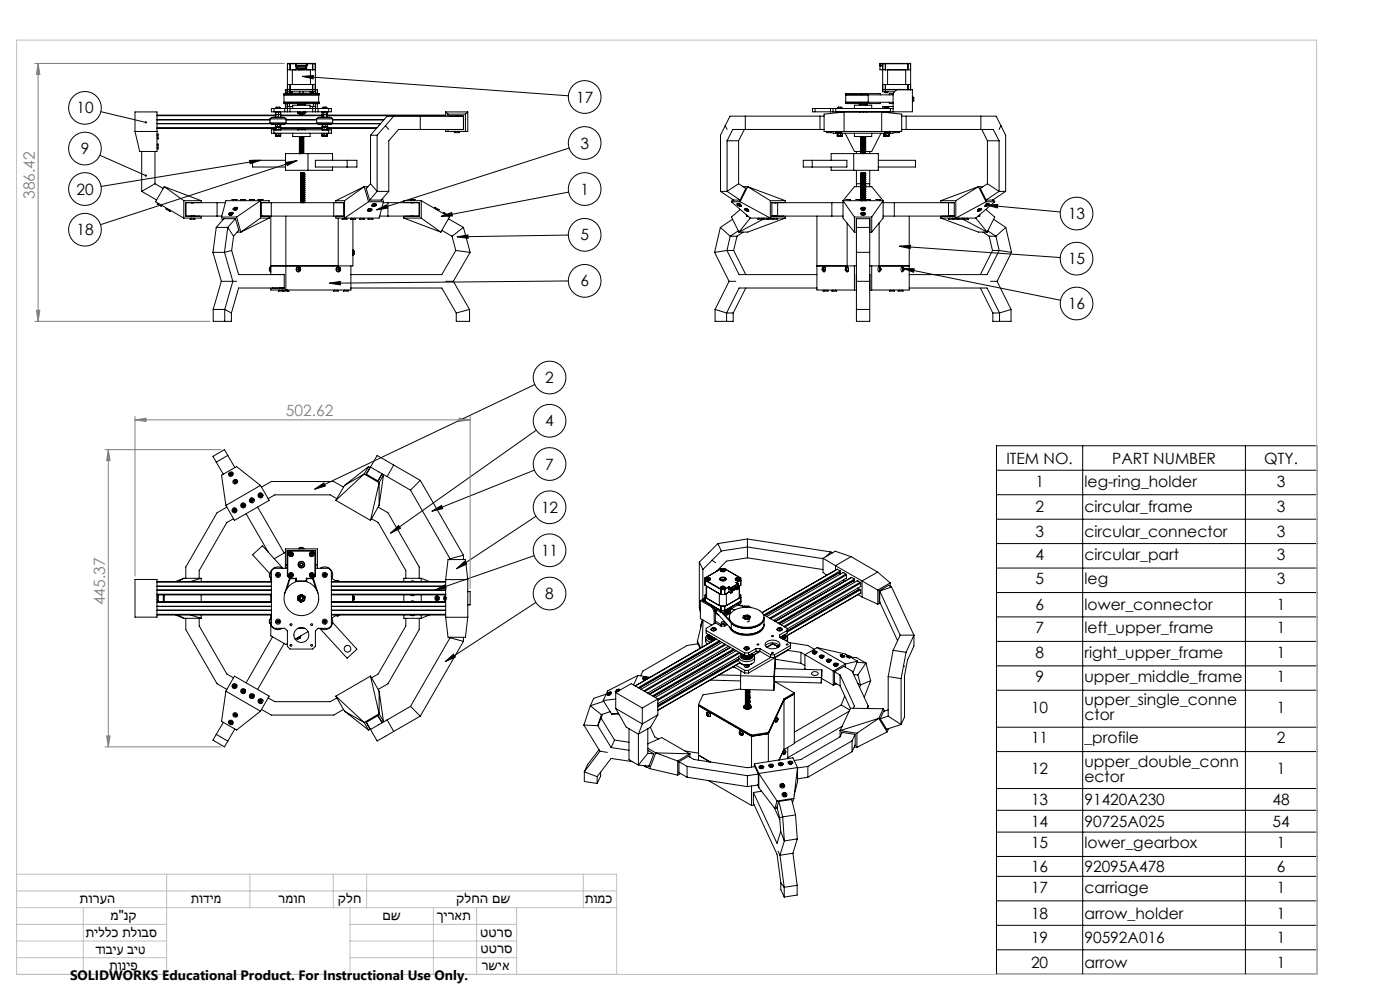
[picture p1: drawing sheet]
<svg xmlns="http://www.w3.org/2000/svg" width="420mm" height="297mm" viewBox="0 0 420 297" stroke-linecap="round" stroke-linejoin="round" font-family="sans-serif">
<defs><g id="words">
<g font-size="4.7">
<text x="22.9" y="34">10</text>
<text x="172.8" y="30.7">17</text>
<text x="24.2" y="46.2">9</text>
<text x="174.1" y="44.5">3</text>
<text x="22.9" y="58.3">20</text>
<text x="174.1" y="58.3">1</text>
<text x="320.4" y="65.7">13</text>
<text x="22.9" y="70.5">18</text>
<text x="174.1" y="72.1">5</text>
<text x="320.4" y="79.2">15</text>
<text x="174.1" y="85.9">6</text>
<text x="320.4" y="92.6">16</text>
<text x="163.6" y="114.8">2</text>
<text x="163.6" y="127.8">4</text>
<text x="163.6" y="140.7">7</text>
<text x="301.9" y="138.9">ITEM NO.</text>
<text x="333.7" y="138.9">PART NUMBER</text>
<text x="379.3" y="138.9">QTY.</text>
<text x="310.6" y="145.8">1</text>
<text x="325.3" y="145.8">leg-ring_holder</text>
<text x="383.1" y="145.8">3</text>
<text x="162.3" y="153.7">12</text>
<text x="310.6" y="153.6">2</text>
<text x="325.3" y="153.6">circular_frame</text>
<text x="383.1" y="153.6">3</text>
<text x="310.6" y="160.9">3</text>
<text x="325.3" y="160.9">circular_connector</text>
<text x="383.1" y="160.9">3</text>
<text x="162.3" y="166.6">11</text>
<text x="310.6" y="167.8">4</text>
<text x="325.3" y="167.8">circular_part</text>
<text x="383.1" y="167.8">3</text>
<text x="163.6" y="179.6">8</text>
<text x="310.6" y="175.1">5</text>
<text x="325.3" y="175.1">leg</text>
<text x="383.1" y="175.1">3</text>
<text x="310.6" y="182.9">6</text>
<text x="325.3" y="182.9">lower_connector</text>
<text x="383.1" y="182.9">1</text>
<text x="310.6" y="189.8">7</text>
<text x="325.3" y="189.8">left_upper_frame</text>
<text x="383.1" y="189.8">1</text>
<text x="310.6" y="197.1">8</text>
<text x="325.3" y="197.1">right_upper_frame</text>
<text x="383.1" y="197.1">1</text>
<text x="310.6" y="204.4">9</text>
<text x="325.3" y="204.4">upper_middle_frame</text>
<text x="383.1" y="204.4">1</text>
<text x="309.3" y="213.6">10</text>
<text x="325.3" y="211.4">upper_single_conne</text>
<text x="325.3" y="215.9">ctor</text>
<text x="383.1" y="213.6">1</text>
<text x="309.3" y="222.8">11</text>
<text x="325.3" y="222.8">_profile</text>
<text x="383.1" y="222.8">2</text>
<text x="309.3" y="232">12</text>
<text x="325.3" y="229.7">upper_double_conn</text>
<text x="383.1" y="232">1</text>
<text x="325.3" y="234.3">ector</text>
<text x="309.3" y="241.2">13</text>
<text x="325.3" y="241.2">91420A230</text>
<text x="381.8" y="241.2">48</text>
<text x="309.3" y="247.8">14</text>
<text x="325.3" y="247.8">90725A025</text>
<text x="381.8" y="247.8">54</text>
<text x="309.3" y="254.2">15</text>
<text x="325.3" y="254.2">lower_gearbox</text>
<text x="383.1" y="254.2">1</text>
<text x="309.3" y="261.3">16</text>
<text x="325.3" y="261.3">92095A478</text>
<text x="383.1" y="261.3">6</text>
<text x="309.3" y="267.5">17</text>
<text x="325.3" y="267.5">carriage</text>
<text x="383.1" y="267.5">1</text>
<text x="309.3" y="275.3">18</text>
<text x="325.3" y="275.3">arrow_holder</text>
<text x="383.1" y="275.3">1</text>
<text x="309.3" y="282.6">19</text>
<text x="325.3" y="282.6">90592A016</text>
<text x="383.1" y="282.6">1</text>
<text x="309.3" y="290">20</text>
<text x="325.3" y="290">arrow</text>
<text x="383.1" y="290">1</text>
</g>
<g font-size="4.7" fill="#808080">
<text x="10.4" y="59.6" transform="rotate(-90 10.4 59.6)">386.42</text>
<text x="85.8" y="124.8">502.62</text>
<text x="31.5" y="181.4" transform="rotate(-90 31.5 181.4)">445.37</text>
</g>
<g font-size="4.2">
<text x="24" y="270.7">תורעה</text>
<text x="33.1" y="275.7">מ&quot;נק</text>
<text x="57.3" y="270.7">תודימ</text>
<text x="83.6" y="270.6">רמוח</text>
<text x="101.4" y="270.7">קלח</text>
<text x="114.7" y="275.8">םש</text>
<text x="131" y="275.8">ךיראת</text>
<text x="136.9" y="270.7">קלחה םש</text>
<text x="175.5" y="270.6">תומכ</text>
<text x="25.7" y="280.9">תיללכ תלובס</text>
<text x="144.1" y="280.7">טטרס</text>
<text x="28.7" y="285.8">דוביע ביט</text>
<text x="144.1" y="285.5">טטרס</text>
<text x="32.8" y="290.6">תוניפ</text>
<text x="144.6" y="290.7">רשיא</text>
</g>
<text font-size="4.1" x="21" y="293.7">SOLIDWORKS Educational Product. For Instructional Use Only.</text>
</g></defs>
<g fill="none" stroke="#000" stroke-width=".3">
<path d="M86.2 19.1v7.7M86.2 19.1h2.5M87 19.1h.1M87 19.1v1.8l.1-1.8M88.7 19.1h.1M88.7 19.1v.6h3.4v-.6M88.8 19.1h.1M88.8 19.1v1.8M88.9 19l-.1 .1M88.9 19v.1M88.9 19l-.2 .1M88.9 19.1v.6"/>
<path d="M88.9 19.1h3M91.9 19v.1M91.9 19.1h.1M91.9 19l.1 .1M91.9 19l.2 .1M91.9 19.1v.6M92 19.1h.1M92 19.1v1.8M92.1 19.1h2.5M93.8 19.1h.1M93.8 19.1v1.8v-1.8M94.5 19l-8.2 .1"/>
<path d="M94.5 19l.1 .1M94.6 19.1h.1M94.6 19.1v1.8M94.6 19.1v7.7M264 19.1h.1M264 19.1v1.8h9.2M264 19.7h.7M264.1 19v.1M264.1 19l-.1 .1M264.1 19h9M264.1 19.1h.6M264.1 19.1v.6"/>
<path d="M264.7 19.1h.1M264.7 19.7h.1M264.7 19.1v.6M264.8 19.1h.1M264.8 19.1v7.7M264.8 19.1h8.4M264.9 19l-.1 .1M264.9 19l-.2 .1M265.6 19.1h.1M265.6 19.1v1.8v-1.8M272.3 19.1h.1M272.3 19.1v1.8l.1-1.8"/>
<path d="M273.1 19l.1 .1M273.2 19.1h.1M273.2 19.1v1.8M273.2 19.1v7.7M30.3 33.5l13.4 3.2M40.5 33.5h6.6v11.9h-5.2l-1.4-6zM40.5 39.4h6.6M47.1 37l34.2 .1M47.1 38.5h35.5M47.1 35.9h33.9M47.1 34.5h35.6M47.1 38.3h35.5"/>
<path d="M47.1 34.7h35.6M81 35.6a3 3 0 0 1 2.5-.4h.4a2.02 2.02 0 0 1 1.9 .4M81 35.6h4.8M81 36.8h4.8M81 36.8a3 3 0 0 0 2.5 .4h.4a2.02 2.02 0 0 0 1.9-.4M81 35.6v1.2M81.4 38.9h18v1h-18zM81.4 32.5h18v1h-18zM81.8 35.2h3.2M81.8 37.2h3.2M81.8 35.2h.1M81.8 37.2h.1"/>
<path d="M82.2 32.5v1M82.2 38.9v1M82.6 34.3h.1M82.6 33.6v.7M82.6 34.4l.1 .7M82.6 39.9l.2 .9M82.6 33.6h.1M82.6 38.1h.3M82.6 38.1h.1M82.7 32.5a.99 .99 0 0 1 1.5 0M82.7 32.5h1.5M82.7 33.5l-.1 .1"/>
<path d="M82.7 33.6h.1M82.7 34.4h-.1M82.7 32.5h.1M82.7 34.3h.1M82.7 38.1h.1M82.7 37.4l-.1 .7M82.7 34.3l.1 .1M82.7 34.3h.4M82.7 38.1l-.1 .8h.3M82.7 37.3v.1M82.7 34.3v.1M82.8 38.1l.1 .1"/>
<path d="M82.8 38.1h.5M82.8 33.6h.7M82.8 34.3h.3M82.8 34.3h-.1M82.8 33.6v.7M82.8 34.4v.7M82.9 38.9h.8M82.9 38.1h.4M82.9 38.2v.7M83 37.4h.1M83.1 34.3h.1M83.1 34.3l.4 .1"/>
<path d="M83.1 34.3h.8M83.1 34.3l-.3 .1M83.2 38.1h-.3M83.2 38.1h.4M83.3 38.1l.4 .1M83.3 38.1h.3M83.3 38.1l-.4 .1M83.5 34.4v.7h-.4M83.5 33.6h.7M83.5 34.3h-.4M83.5 33.6v.7M83.5 34.3h.4"/>
<path d="M83.6 37.3l-.4 .1v.7M83.6 38.1h.4M83.7 38.9h.5M83.7 38.2v.7M83.9 34.3l-.4 .1M83.9 34.3l.3 .1M83.9 34.3h.2M84 38.1l.2 .1M84 38.1h.1M84 38.1h-.4M84 38.1l-.3 .1M84 37.4v.7"/>
<path d="M84.1 38.1h.1M84.1 34.3l.1 .1M84.1 38.1l.1 .1M84.1 37.3v.1M84.2 34.3h-.3M84.2 32.5h.1M84.2 33.6v.7M84.2 34.4v.7M84.2 33.5v.1M84.2 34.3h-.1M84.2 38.9h.1M84.2 34.5h12.4"/>
<path d="M84.2 34.7h12.4M84.2 37.4l-.1 .7M84.2 33.6l-.1 .7M84.2 34.4v.1M84.2 38.2v.7M84.2 39.9v.9M84.2 38.5h12.5M84.2 38.3h12.5M85 35.2h.1M85 37.2h.1M85.2 28.4h10.4zM85.2 30.7h10.4z"/>
<path d="M85.4 32.5v1M85.5 37.1h9.8M85.6 28v-1.1h9.6v1.1M85.6 31v1.5M85.6 27.9h.5M85.8 35.6v1.2M85.8 35.9h9.2M86.1 26.9v1.1M86.1 31v1.5M86.3 26.8h.1M86.2 26.8h.1M86.2 20.9h.1"/>
<path d="M86.2 26.9v1.1M86.2 31v2.5M86.2 27.5h8.4M86.2 31.9h1.6M86.2 25.3h8.4M86.3 20.9h8.3M86.3 26.8h8.3M86.8 31v.9M86.9 27.5l.1 .3h.6l.2-.3M86.9 27.5h.9M86.9 27.5l-.1 .5M87 26.8h.1"/>
<path d="M87 26.8v-1.5l.1 1.5M87 26.9v.6M87 31.9v1.6M87.7 20.9v4.4M87.8 27.5h.1M87.8 39.9v1h5.2v-1M87.8 32.5v-1h5.2v1M89.3 33.5v.3l.3 .1M89.3 33.8l.3 .1M89.3 33.8h.1M89.3 33.5v.3M89.3 31.3l.2 .1"/>
<path d="M89.3 31.4h2.2M89.3 31.3h2.2M89.3 38.7h.1M89.3 31v.5M89.3 38.7v.2M89.4 20.6h.1M89.4 38.6h.7M89.4 38.6l-.1 .1M89.4 38.6l.1 .1M89.5 38.7h.1M89.5 38.7v.2M89.5 20.9l-.5-.1v-.7h2.8v.7l-.5 .1"/>
<path d="M89.6 33.9h.9M89.9 20.6h.1M89.8 34h.1M89.8 34.3h.2M89.8 34.1h.2M89.8 34.2v.1M89.8 34.4v.1M89.8 34.5h.1M89.9 38.5l.1 .1M89.9 33.9h.5M89.9 33.8h.1M89.9 33.5v.3"/>
<path d="M89.9 33.8l-.3 .1M89.9 33.8l.6 .1M89.9 27.5v.5M90 38.6h-.1M90 34.4h-.2M90 34.1l-.2 .1M90.1 38.6l-.6 .1M90.1 38.6h1M90.1 38.6l.5 .1M90.2 20.6h.1M90.4 38.5l-.4 .1M90.5 33.9h.8"/>
<path d="M90.6 38.7h.1M90.6 20.6h.1M90.6 38.7v.2M90.7 22.9l3.3-.3-.1 1zM90.7 22.9l79.8 5.8M90.7 33.9l-.9 .1M90.7 38.5l-.7 .1M90.9 34.3h.1M90.9 34l.1 .1M90.9 34.5h-.2M90.9 34.3l-.9 .1M90.9 34l-.9 .1"/>
<path d="M90.9 34.3h-.9M90.9 34.5h.1M90.9 38.5h.1M90.9 27.5v.5M91.1 20.6h.1M90.9 33.9h.1M91 38.6h.1M91 34.1h.1M91 34.4l-.6 .1M91 34.1l-.1 .2M91 34h-.1M91 34h-1.2"/>
<path d="M91 34.1l-1.2 .2M91 34.4l-1.2 .1M91 38.5l-.3 .1M91 34.3l-1.2 .1M91 34.1l-1.2 .1M91 33.9l-1.2 .1M91 33.8l-.5 .1M91 33.8h.1M91 33.5v.3M91 33.9v.1M91 34.3v.1M91 38.5v.1"/>
<path d="M91.1 33.8l.2 .1M91.1 38.6l-.5 .1M91.1 38.6l.4 .1M91.5 20.6h.1M91.5 38.7h.1M91.5 38.7v.2M91.5 31.3l-.2 .1M91.5 31v.5M91.5 33.8h.1M91.5 33.8l-.2 .1M91.5 33.5v.3M93 31.9h1.6"/>
<path d="M93.1 27.5l.1 .3h.6l.2-.3M93.1 27.5h.9M93.1 27.5h.1M93.1 20.9v4.4M93.8 26.8h.1M93.8 26.8v-1.5v1.5M93.8 26.9v.6M93.8 31.9v1.6M94 27.5h.1M94 27.5v.5M94 31v.9M94.6 26.8h.1"/>
<path d="M94.6 25.3h.1M94.6 20.9h.1M94.6 25.3v1.5M94.6 26.9v1.1M94.6 31v2.5M94.7 27.9h.5M95 35.6a3.3 3.3 0 0 1 2.6-.4h.4a1.87 1.87 0 0 1 1.8 .4M95 35.6h4.8M95 36.8h4.8M95 36.8a3.3 3.3 0 0 0 2.6 .4h.4a1.87 1.87 0 0 0 1.8-.4M95 35.6v1.2M95.2 31v1.5"/>
<path d="M95.4 32.5v1M95.6 30.7h.1M95.6 31h.1M95.6 28h-10.4v3h10.4M95.6 28h.1M95.6 28.4h.1M95.6 28v3M95.8 35.2h3.2M95.8 37.2h3.2M95.8 35.2h.1M95.8 37.2h.1M96.6 38.1h.1"/>
<path d="M96.6 38.1h.3M96.6 33.6h.5M96.6 33.6v.7M96.6 34.4l.1 .7M96.6 38.5l.1 .4M96.6 39.9v.9M96.6 34.3h.1M96.6 34.3h.3M96.7 32.5a.99 .99 0 0 1 1.5 0M96.7 32.5h1.5M96.7 38.9h.6M96.7 38.9h.1"/>
<path d="M96.7 32.5h.1M96.7 38.1h.1M96.7 37.3h.1M96.7 38.1h.3M96.7 34.3h.2M96.7 34.3l-.1 .1M96.7 37.3l-.1 .8M96.7 38.1v.8M96.7 33.5l-.1 .1M96.8 38.1h-.1M96.8 38.1h.4M96.8 37.4v.7"/>
<path d="M96.9 34.3l.2 .1M96.9 34.3h.6M96.9 34.3l-.3 .1M97 38.1h.6M97 38.1l.3 .1M97 34.3h.1M97.1 33.6h.8M97.1 34.3h-.2M97.1 33.6v.7M97.1 34.4v.7M97.1 34.3h.4M97.2 38.1h.4"/>
<path d="M97.3 38.9h.7M97.3 38.2v.7M97.5 34.3l.4 .1M97.5 34.3h.6M97.5 34.3l-.4 .1M97.6 38.1h-.4M97.6 37.4v.7M97.6 38.1h.3M97.6 38.1l.4 .1M97.6 38.1h.5M97.6 38.1l-.3 .1M97.9 38.1h.2"/>
<path d="M97.9 34.3h-.4M97.9 34.3h.2M97.9 33.6h.3l-.1 .7M97.9 33.6v.7M97.9 34.4v.7M98 38.9h.1M98 38.2v.7M98.1 34.3h.1M98.1 38.9h.1M98.1 38.1h.1M98.1 38.1l-.1 .1M98.1 37.3l.1 .8"/>
<path d="M98.1 38.2h.1M98.2 38.9h-.1M98.2 38.1h-.3M98.2 38.1h-.1M98.2 32.5h.1M98.2 38.2v.7M98.2 34.3l-.3 .1M98.2 38.5h14.7M98.2 38.3h14.9M98.2 34.4l-.1 .7M98.2 38.5l-.1 .4M98.2 39.9v.9"/>
<path d="M98.2 34.5h35.5M98.2 34.7h35.5M98.6 32.5v1M98.6 38.9v1M99 35.2h.1M99 37.2h.1M99.8 35.6v1.2M99.8 35.9h15.4M99.8 35.9h15.3M114.2 37l-14.6 .1M115.6 37.7l-2.5 2.8M115.6 37.7l1 1.1"/>
<path d="M118.1 34.8l-2.5 2.9M126.1 34.8v4M133.7 33.5h6.6M133.7 33.5l.7 .7M133.7 33.5v1.3M134.4 34.2h5.2M134.4 34.2v.6M134.4 38.8v.6M135 34.8l4.1-.1v4.1h-4.1M136.6 39.4l-.3 .4h1.5l-.4-.4M136.6 38.8h.2M136.7 34.7l.5 .1"/>
<path d="M137.2 34.8h-.5M137.2 34.8h.1M137.3 34.8h-.1M137.3 34.8h-.4M137.3 38.8h-.1M137.3 34.7l.1 .1M139 38.8h-19.4l-3 3.4v15.2M139 34.8h-22.9l-4.9 5.7M139.6 34.2v5.2M140.3 33.5l-.7 .7M140.3 33.5v5.9h-6.6v-.6M217.6 37.7l-1.5 2.8v16.9"/>
<path d="M217.6 37.7l.5 1.1M223.3 38.8l-1.7 3.4M223.6 34.8v4M244.5 32.5v1M246 34.8v4M247.2 38.8h-27.4l-1.7 3.4M247.2 34.8h-28.2l-1.4 2.9M248.4 39.4l-.4 .4h1.4M249.1 39.4l.4 .4M249.1 32.5v1M249.4 39.8h.1M249.9 39.4v.5h18v-.5"/>
<path d="M249.9 32.5v1M250.7 32.5v1M250.7 39.4v.5M251.1 33.6h.1M251.1 33.6v.2M251.1 39.9v.1M251.1 32.5a1.03 1.03 0 0 1 1.6 0M251.1 32.5h1.6M251.1 32.5h.1M251.2 33.6h.1M251.2 33.5l-.1 .1M251.2 33.6v.2"/>
<path d="M251.3 33.6h.7M251.3 33.6v.2M251.4 39.4l-.4 .4h1.4M252 33.6h.7M252 33.6v.1M252.1 39.4l.4 .4M252.4 39.8h.1M252.7 33.6h.1M252.7 33.5v.1M252.7 32.5h.1M252.7 39.9v.1M253.2 39.4v-5.9l-6 .7v5.2h23.3v-5.2l-6-.7v5.9"/>
<path d="M253.5 39.9l2.8 5.5h2M253.7 30.7h6.8zM253.7 28.4h6.8zM256.3 39.9v1h5.2v-1M256.3 32.5v-1h5.2v1M257.8 31.3l.3 .1M257.8 31.4h2.2M257.8 31.3h2.2M257.8 31v.5M257.9 33.5h.1M258 33.5h.1M259 33.5h.1"/>
<path d="M259.9 33.5h.1M260 31.3l-.2 .1M260 31v.5M260.5 28.4v2.3M260.5 30.7h7.4M260.5 28.4h7.4M264.1 28.4v-.4h-10.4v3h10.4v-.3M264.3 39.9l-2.8 5.5h-2.1M264.8 26.8h.1M264.8 25.3h.1M264.8 20.9h.1M264.8 26.8h8.4"/>
<path d="M264.8 25.3h8.4M265.1 33.6h.5M265.1 33.6h.1M265.1 39.9v.9M265.1 32.5a.99 .99 0 0 1 1.6 0M265.1 32.5h1.6M265.1 32.5h.1M265.2 33.5l-.1 .1M265.2 33.5h.1M265.4 27.5l.2 .3h.6l.1-.3M265.4 27.5h.9M265.4 27.5h.1"/>
<path d="M265.6 26.8h.1M265.6 26.8v-1.5v1.5M265.6 26.9v.6M265.6 31.9v.2M265.6 33.6h.8M265.6 33.6v.1M265.7 39.4l-.3 .4h1.4l-.3-.4M266.3 20.9v4.4M266.3 27.5h.1M266.4 33.6v.2M266.6 33.5l-.2 .1M266.6 33.5l.1 .3"/>
<path d="M266.7 32.5h.1M266.7 39.9v.9M266.8 30.7v.3h1.1M267.1 32.5v1M267.1 39.4v.5M267.9 28h-1.1v.4M267.9 31.9h-3.1v.6M268.3 27.5h-3.5v-.6h8.9v6.6h-30v-1h24.2M268.7 39.4l-.3 .4h1.4l-.3-.4M268.9 26.9l-1 1v5.6M270.5 38.8h27.5l1.7 3.4M270.5 34.8h28.3l1.5 2.9"/>
<path d="M271.7 20.9v4.4M271.9 34.8v4M272.3 26.8h.1M272.3 26.8v-1.5l.1 1.5M273.2 25.3v1.5M273.2 25.3h.1M273.7 29h.1M273.7 30.5h.1M273.8 29a.99 .99 0 0 1 0 1.5M273.8 29v1.5M294.3 34.8v4M294.5 38.8l1.7 3.4"/>
<path d="M300.3 37.7l1.4 2.8v16.9M300.3 37.7l-.6 1.1M30 46.5l13.7 6.1M42.5 57.4l4.5 2.5M42.5 45.4v12M46.5 55.1l-4 2.3M46.5 55.1l2.5 1.4M46.5 45.4v9.7M47.1 40.5l.3-.4v1.6l-.3-.4M47.1 43.5l.3-.4v1.6l-.3-.4M49.3 55.9l-2.6 4.6 8.4 4.9M49.3 55.9l5.8 4.2"/>
<path d="M49.3 55.9l11.1 4.2M74.9 48.1l3.3-.1-3.2 1.1zM78.2 48l-47.9 7.9M82.7 40h.1M82.8 40l.1 .1M82.8 40h.5M82.8 40.8h.5M82.8 40l-.1 .1M82.8 40h-.2h1.6h-.2M82.9 40.8h-.1M82.9 40.1v.7M82.9 40.8h.4"/>
<path d="M83.3 40l.3 .1M83.3 40.8h.6M83.3 40h.6M83.3 40l-.4 .1M83.6 40.8h-.3M83.6 40.8h.3M83.6 40.1v.7M83.9 40l-.3 .1M83.9 40l.3 .1zM84.2 40.8h-.3M85.7 48h-9.9v2.1h9.9M85.9 48.6l3.2-.5-2.9 1.5z"/>
<path d="M89.1 48.1l-59 19.2M89.8 46h.1M89.8 45.6h.1M89.8 45h.1M89.8 44.4h.1M89.8 43.8h.1M89.8 43.2h.1M89.8 42.6h.1M89.8 42h.1M89.8 41.4h.1M89.8 45.6l.2 .2M89.8 45l.2 .2"/>
<path d="M89.8 44.4l.2 .2M89.8 44.3h.2M89.8 43.8l.2 .2M89.8 43.2l.2 .2M89.8 42.6l.2 .2M89.8 42.5h.2M89.8 42l.2 .2M89.8 41.9h.2M89.8 41.4l.2 .2M89.8 41.3h.2M89.8 41v.1M89.8 41.2v.1"/>
<path d="M89.8 41.6v.1M89.8 41.8v.1M89.8 42.2v.1M89.8 42.4v.1M89.8 42.8v.1M89.8 43v.1M89.8 43.4v.1M89.8 43.6v.1M89.8 44v.1M89.8 44.2v.1M89.8 44.6v.1M89.8 44.8v.1"/>
<path d="M89.8 45.2v.1M89.8 45.4v.1M89.8 45.8v.1M89.9 44.4h-.1M89.9 42.6h-.1M89.9 44.2l.1 .1M89.9 42.4l.1 .1M90 45.8h-.2M90 45.2h-.2M90 44.6h-.2M90 44h-.2M90 43.4h-.2"/>
<path d="M90 42.8h-.2M90 42.2h-.2M90 42h-.2M90 41.6h-.2M90 41.3l-.2 .1M90 41h-.2M90 41h.1M90 44.3l-.2 .1M90 42.5l-.2 .1M90 44.3l-.1 .1M90 42.5l-.1 .1M90 42.5h.1"/>
<path d="M90 44.3h.1M90.2 59.5h.1M90.2 58.9h.1M90.2 58.3h.1M90.2 57.7h.1M90.2 57.1h.1M90.2 56.5h.1M90.2 55.9h.1M90.2 55.3h.1M90.2 54.7h.1M90.2 54.1h.1M90.2 53.5h.1"/>
<path d="M90.2 52.9h.1M90.2 52.3l.1 .1M90.2 52.1l.1 .1M90.2 59.9l.1 .1M90.2 59.5l.1 .1M90.2 58.9l.1 .1M90.2 58.3l.1 .1M90.2 58.1l.1 .1M90.2 57.7l.1 .1M90.2 57.1l.1 .1M90.2 56.5l.1 .1M90.2 56.3l.1 .1"/>
<path d="M90.2 55.9l.1 .1M90.2 55.7l.1 .1M90.2 55.3l.1 .1M90.2 55.1l.1 .1M90.2 54.7l.1 .1M90.2 54.5l.1 .1M90.2 54.1l.1 .1M90.2 53.9l.1 .1M90.2 53.5l.1 .1M90.2 53.3l.1 .1M90.2 52.9l.1 .1M90.2 52.7l.1 .1"/>
<path d="M90.2 51.9h.1M90.2 52.1h.1M90.2 52.3h.1M90.2 52.5h.1M90.2 52.7h.1M90.2 53.1h.1M90.2 53.3h.1M90.2 53.7h.1M90.2 53.9h.1M90.2 54.3h.1M90.2 54.5h.1M90.2 54.9h.1"/>
<path d="M90.2 55.1h.1M90.2 55.5h.1M90.2 55.7h.1M90.2 56.1h.1M90.2 56.3h.1M90.2 56.7h.1M90.2 56.9h.1M90.2 57.3h.1M90.2 57.5h.1M90.2 57.9h.1M90.2 58.1h.1M90.2 58.5h.1"/>
<path d="M90.2 58.7h.1M90.2 59.1h.1M90.2 59.3h.1M90.2 59.7h.1M90.2 59.9h.1M90.3 59.6l-.1 .1M90.3 59l-.1 .1M90.3 58.4l-.1 .1M90.3 57.8l-.1 .1M90.3 57.2l-.1 .1M90.3 56.6l-.1 .1M90.3 56.4l-.1 .1"/>
<path d="M90.3 56l-.1 .1M90.3 55.8l-.1 .1M90.3 55.4l-.1 .1M90.3 55.2l-.1 .1M90.3 54.8l-.1 .1M90.3 54.6l-.1 .1M90.3 54.2l-.1 .1M90.3 54l-.1 .1M90.3 53.6l-.1 .1M90.3 53.4l-.1 .1M90.3 53l-.1 .1M90.3 52.8l-.1 .1"/>
<path d="M90.3 52.4l-.1 .1M90.3 52.2l-.1 .1M90.3 51.7h.9M90.3 51.7h.7M90.3 56.4h.1M90.3 54.6h.1M90.3 58.2l-.1 .1M90.3 52.8h.1M90.3 58.2h.1M90.3 60h.1M90.6 51.9h.4M90.6 51.9h-.4"/>
<path d="M90.9 45.4l-1.1 .1M90.9 45.2l-1.1 .1M90.9 44.8l-1.1 .1M90.9 44.6l-1.1 .1M90.9 45.8l-1.1 .1M90.9 45.5l-1.1 .1M90.9 45.3l-1.1 .1M90.9 44.9l-1.1 .1M90.9 44.7l-1.1 .1M90.9 45.9h.1M90.9 45.6l.1 .1M90.9 45.5h.1"/>
<path d="M90.9 45.3h.1M90.9 45l.1 .1M90.9 44.9h.1M90.9 44.7h.1M90.9 44.4l.1 .1M90.9 45.9l-1.1 .1M90.9 43.7l-1.1 .1M90.9 43.5l-1.1 .1M90.9 43.1l-1.1 .1M90.9 42.9l-1.1 .1M90.9 44.1h.1M90.9 43.8l.1 .1"/>
<path d="M90.9 43.7h.1M90.9 43.5h.1M90.9 43.2l.1 .1M90.9 43.1h.1M90.9 42.9h.1M90.9 42.6l.1 .1M90.9 44.3h.1M90.9 44.1l-1.1 .1M90.9 43.6l-1.1 .1M90.9 43.4l-1.1 .1M90.9 43l-1.1 .1M90.9 42.8l-1.1 .1"/>
<path d="M90.9 44l-1.1 .1M90.9 41.7l-1.1 .1M90.9 41.1l-1.1 .1M90.9 42.3h.1M90.9 42l.1 .1M90.9 41.8l.1 .1M90.9 41.7h.1M90.9 41.4l.1 .1M90.9 41.2l.1 .1M90.9 41.1h.1M90.9 42.4l.1 .1M90.9 42.3l-1.1 .1"/>
<path d="M90.9 41.6l-1.1 .1M90.9 41l-1.1 .1M90.9 42.2l-1.1 .1M90.9 45.6l-.9 .2M90.9 45l-.9 .2M90.9 44.4l-.9 .2M90.9 44.3h-.9M90.9 43.8l-.9 .2M90.9 43.2l-.9 .2M90.9 42.6l-.9 .2M90.9 44.2l-.9 .1M90.9 42.5h-.9"/>
<path d="M90.9 42l-.9 .2M90.9 41.9h-.9M90.9 41.4l-.9 .2M90.9 41.3h-.9M90.9 42.4l-.9 .1M90.9 41.8l-.9 .1M90.9 41.2l-.9 .1M91 41.3h.1M91 41.9h.1M91 42.5h.1M91 43.1h.1M91 43.7h.1"/>
<path d="M91 44.3h.1M91 44.9h.1M91 45.5h.1M91 45.8h-.1M91 45.6h-.1M91 45.4h-.1M91 45.2h-.1M91 45h-.1M91 44.8h-.1M91 44.6h-.1M91 44.4h-.1M91 46h-.1"/>
<path d="M91 44h-.1M91 43.8h-.1M91 43.6h-.1M91 43.4h-.1M91 43.2h-.1M91 43h-.1M91 42.8h-.1M91 42.5l-.1 .1M91 44.2h-.1M91 42.2h-.1M91 41.9l-.1 .1M91 41.8h-.1"/>
<path d="M91 41.6h-.1M91 41.3l-.1 .1M91 41.2h-.1M91 41h-.1M91 42.4h-.1M91 41l-1.2 .1M91 41.2l-1.2 .1M91 41.3l-1.2 .1M91 41.6l-1.2 .1M91 41.8l-1.2 .1M91 41.9l-1.2 .1M91 42.2l-1.2 .1"/>
<path d="M91 42.4h-1.1M91 42.5l-1.2 .1M91 42.8l-1.2 .1M91 43l-1.2 .1M91 43.1l-1.2 .1M91 43.4l-1.2 .1M91 43.6l-1.2 .1M91 43.7l-1.2 .1M91 44l-1.2 .1M91 44.2h-1.1M91 44.3l-1.2 .1M91 44.6l-1.2 .1"/>
<path d="M91 44.8l-1.2 .1M91 44.9l-1.2 .1M91 45.2l-1.2 .1M91 45.4l-1.2 .1M91 45.5l-1.2 .1M91 45.8l-1.2 .1M91 46h-1.1M91 45.9l-1.2 .1M91 45.7l-1.2 .1M91 45.3l-1.2 .1M91 45.1l-1.2 .1M91 44.7l-1.2 .1"/>
<path d="M91 44.5l-1.2 .1M91 44.3l-1.1 .1M91 44.1l-1.2 .1M91 43.9l-1.2 .1M91 43.5l-1.2 .1M91 43.3l-1.2 .1M91 42.9l-1.2 .1M91 42.7l-1.2 .1M91 42.5l-1.1 .1M91 42.3l-1.2 .1M91 42.1l-1.2 .1M91 41.7l-1.2 .1"/>
<path d="M91 41.5l-1.2 .1M91 41.1l-1.2 .1M91 40.9l-1.2 .1M91 51.7h.2M91 51.9h-.8M91 51.7l-.7 .1M91 40.9v.1M91 41.1v.1M91 41.5v.1M91 41.7v.1M91 42.1v.1M91 42.3v.1"/>
<path d="M91 42.7v.1M91 42.9v.1M91 43.3v.1M91 43.5v.1M91 43.9v.1M91 44.1v.1M91 44.5v.1M91 44.7v.1M91 45.1v.1M91 45.3v.1M91 45.7v.1M91 45.9v.1"/>
<path d="M91.2 51.7l.1 .1M91.2 51.9h-1M91.2 52.5h-1M91.2 59.3h-1M91.2 59.1h-1M91.2 58.7h-1M91.2 58.5h-1M91.2 59.7h-1M91.2 59.3l-1 .2M91.2 59.1l-1 .2M91.2 58.7l-1 .2M91.2 58.5l-1 .2"/>
<path d="M91.2 59.7l.2 .1M91.2 59.5l.2 .1M91.2 59.3l.2 .1M91.2 59.1l.2 .1M91.2 58.9l.2 .1M91.2 58.7l.2 .1M91.2 58.5l.2 .1M91.2 58.3l.2 .1M91.2 59.9l.2 .1M91.2 59.7l-1 .2M91.2 57.5l-1 .2M91.2 57.3l-1 .2"/>
<path d="M91.2 56.9l-1 .2M91.2 56.7l-1 .2M91.2 57.9l.2 .1M91.2 57.7l.2 .1M91.2 57.5l.2 .1M91.2 57.3l.2 .1M91.2 57.1l.2 .1M91.2 56.9l.2 .1M91.2 56.7l.2 .1M91.2 56.5l.2 .1M91.2 58.1l.2 .1M91.2 57.9l-1 .2"/>
<path d="M91.2 57.5h-1M91.2 57.3h-1M91.2 56.9h-1M91.2 56.7h-1M91.2 57.9h-1M91.2 55.5l-1 .2M91.2 54.9l-1 .2M91.2 56.1l.2 .1M91.2 55.9l.2 .1M91.2 55.7l.2 .1M91.2 55.5l.2 .1M91.2 55.3l.2 .1"/>
<path d="M91.2 55.1l.2 .1M91.2 54.9l.2 .1M91.2 54.7l.2 .1M91.2 56.3l.2 .1M91.2 56.1l-1 .2M91.2 55.5h-1M91.2 54.9h-1M91.2 56.1h-1M91.2 53.7h-1M91.2 53.1h-1M91.2 54.3h-1M91.2 53.7l-1 .2"/>
<path d="M91.2 53.1l-1 .2M91.2 54.3l.2 .1M91.2 54.1l.2 .1M91.2 53.9l.2 .1M91.2 53.7l.2 .1M91.2 53.5l.2 .1M91.2 53.3l.2 .1M91.2 53.1l.2 .1M91.2 52.9l.2 .1M91.2 54.5l.2 .1M91.2 54.3l-1 .2M91.2 51.9l-1 .2"/>
<path d="M91.2 51.7l-1 .2M91.2 52.5l.2 .1M91.2 52.3l.2 .1M91.2 52.1l.2 .1M91.2 51.9l.2 .1M91.2 52.7l.2 .1M91.2 52.5l-1 .2M91.2 51.7l-.6 .2M91.2 52.7l-.9 .1M91.2 52.3l-.9 .1M91.2 52.1l-.9 .1M91.2 59.9l-.9 .1"/>
<path d="M91.2 59.5l-.9 .1M91.2 58.9l-.9 .1M91.2 58.3l-.9 .1M91.2 58.1l-.9 .1M91.2 57.7l-.9 .1M91.2 57.1l-.9 .1M91.2 56.5l-.9 .1M91.2 56.3l-.9 .1M91.2 55.9l-.9 .1M91.2 55.7l-.9 .1M91.2 55.3l-.9 .1M91.2 55.1l-.9 .1"/>
<path d="M91.2 54.7l-.9 .1M91.2 54.5l-.9 .1M91.2 54.1l-.9 .1M91.2 53.9l-.9 .1M91.2 53.5l-.9 .1M91.2 53.3l-.9 .1M91.2 52.9l-.9 .1M91.3 51.8l-.3 .1M91.3 52.8l-1.1 .1M91.3 53l-1.1 .1M91.3 53.2l-1.1 .1M91.3 53.4l-1.1 .1"/>
<path d="M91.3 53.6l-1.1 .1M91.3 53.8l-1.1 .1M91.3 54l-1.1 .1M91.3 54.2l-1.1 .1M91.3 54.4l-1.1 .1M91.3 54.6l-1.1 .1M91.3 54.8l-1.1 .1M91.3 55l-1.1 .1M91.3 55.2l-1.1 .1M91.3 55.4l-1.1 .1M91.3 55.6l-1.1 .1M91.3 55.8l-1.1 .1"/>
<path d="M91.3 56l-1.1 .1M91.3 56.2l-1.1 .1M91.3 56.4l-1.1 .1M91.3 56.6l-1.1 .1M91.3 56.8l-1.1 .1M91.3 57l-1.1 .1M91.3 57.2l-1.1 .1M91.3 57.4l-1.1 .1M91.3 57.6l-1.1 .1M91.3 57.8l-1.1 .1M91.3 58l-1.1 .1M91.3 58.2l-1.1 .1"/>
<path d="M91.3 58.4l-1.1 .1M91.3 58.6l-1.1 .1M91.3 58.8l-1.1 .1M91.3 59l-1.1 .1M91.3 59.2l-1.1 .1M91.3 59.4l-1.1 .1M91.3 59.6l-1.1 .1M91.3 59.8l-1.1 .1M91.3 52.6l-1.1 .1M91.3 52.4l-1.1 .1M91.3 52.2l-1.1 .1M91.3 52l-1.1 .1"/>
<path d="M91.4 52.2h.1M91.4 52.8h.1M91.4 53.4h.1M91.4 54h.1M91.4 54.6h.1M91.4 55.2h.1M91.4 55.8h.1M91.4 56.4h.1M91.4 57h.1M91.4 57.6h.1M91.4 58.2h.1M91.4 58.8h.1"/>
<path d="M91.4 59.4h.1M91.4 52.4l-.2 .1M91.4 52.2l-.2 .1M91.4 52l-.2 .1M91.4 51.8l-.2 .1M91.4 52.6l-.2 .1M91.4 59.6l-.2 .1M91.4 59.4l-.2 .1M91.4 59.2l-.2 .1M91.4 59l-.2 .1M91.4 58.8l-.2 .1M91.4 58.6l-.2 .1"/>
<path d="M91.4 58.4l-.2 .1M91.4 58.2l-.2 .1M91.4 59.8l-.2 .1M91.4 57.8l-.2 .1M91.4 57.6l-.2 .1M91.4 57.4l-.2 .1M91.4 57.2l-.2 .1M91.4 57l-.2 .1M91.4 56.8l-.2 .1M91.4 56.6l-.2 .1M91.4 56.4l-.2 .1M91.4 58l-.2 .1"/>
<path d="M91.4 56l-.2 .1M91.4 55.8l-.2 .1M91.4 55.6l-.2 .1M91.4 55.4l-.2 .1M91.4 55.2l-.2 .1M91.4 55l-.2 .1M91.4 54.8l-.2 .1M91.4 54.6l-.2 .1M91.4 56.2l-.2 .1M91.4 54.2l-.2 .1M91.4 54l-.2 .1M91.4 53.8l-.2 .1"/>
<path d="M91.4 53.6l-.2 .1M91.4 53.4l-.2 .1M91.4 53.2l-.2 .1M91.4 53l-.2 .1M91.4 52.8l-.2 .1M91.4 54.4l-.2 .1M91.4 59.8l-1.2 .1M91.4 52h.1M91.4 52.4h.1M91.4 52.6h.1M91.4 53h.1M91.4 53.2h.1"/>
<path d="M91.4 53.6h.1M91.4 53.8h.1M91.4 54.2h.1M91.4 54.4h.1M91.4 54.8h.1M91.4 55h.1M91.4 55.4h.1M91.4 55.6h.1M91.4 56h.1M91.4 56.2h.1M91.4 56.6h.1M91.4 56.8h.1"/>
<path d="M91.4 57.2h.1M91.4 57.4h.1M91.4 57.8h.1M91.4 58h.1M91.4 58.4h.1M91.4 58.6h.1M91.4 59h.1M91.4 59.2h.1M91.4 59.6h.1M91.4 59.8h.1M92.4 46v5M94.6 48h12.5v2.1h-12.5z"/>
<path d="M96.6 40.1l.3-.1zM96.6 40.8h.3M96.8 40h-.2h1.6h-.2M96.9 40.8h.7M96.9 40l.3 .1M96.9 40h.7M97.2 40.8h-.3M97.2 40.8h.4M97.2 40.1v.7M97.6 40l.4 .1M97.6 40.8h.5M97.6 40h.5"/>
<path d="M97.6 40l-.4 .1M98 40.8h-.4M98 40.1v.7M98 40.8h.1M98.1 40l.1 .1M98.1 40l-.1 .1M98.2 40.8h-.1M98.2 40.1v.7M98.2 40.1h.1M99.8 48v-2h-14.1v5h14.1v-.9M104.1 48v2.1M109.3 55.9l-5.9 4.2"/>
<path d="M109.3 55.9l1.3 4.6M109.3 55.9h1M109.3 55.9l-8.5 4.2M109.9 56.4l1 3.6M109.9 56.4h.1M111.2 40.5h1.9M111.2 55.1l1.9 2.3M111.2 40.5v14.6M111.2 55.1l-1.3 1.4M113.1 57.4h3.5M113.1 40.5v16.9M113.1 57.4l-2.2 2.6"/>
<path d="M114.4 59.9l-3.5 .1M114.8 59.5l.2 1M116.6 57.4l-2.3 2.6M170.6 57.6l-38.2 7.2M170.7 44.4l-57.7 18.5M216.1 57.4h2M216.1 57.4l4 2.6M218.1 42.2v15.2M218.1 42.2h3.5M218.1 57.4l3.9 2.5M219.8 59.8l-.4 .7M221.6 55.1l2.2 1.3-1.8 3.6-2-.1"/>
<path d="M221.6 42.2v12.9M221.6 55.1l-3.5 2.3M223 55.9h1.3M224.3 55.9l-2.3 4.6M224.3 55.9l6.8 4.2M224.3 55.9l11.3 4.2M241 48h13.1v2.1h-13.1zM243.7 48v2.1M249.3 48v-2h14.2v5h-14.2v-.9M251.1 40h.2M251.1 40h1.6M251.2 40.8h.1"/>
<path d="M251.2 40h.1M251.2 40v.8M251.2 40l.2 .1M251.2 40h.6M251.2 40.8h.6M251.4 40.8h-.2M251.4 40.8h.4M251.4 40.1v.7M251.8 40l.4 .1M251.8 40.8h.6M251.8 40h.6M251.8 40l-.4 .1"/>
<path d="M252.2 40.8h-.4M252.2 40.8h.2M252.2 40.1v.7M252.4 40l-.2 .1M252.4 40l.3 .1M252.7 40.8h-.3M252.7 40.1v.7M252.7 40h-.2M253.7 59.8h1.5l-.4 .3M256.1 46v5M256.7 59.8h1.5l-.4 .3M256.9 55.1h1.4"/>
<path d="M256.9 45.4v.6M256.9 51v4.9M258.2 40.9l.1 .5M258.3 46h.1M258.3 45.4h.1M258.3 41.6h.1M258.3 41h.1M258.3 41.2h.1M258.3 41.4h.1M258.3 41.8h.1M258.3 42h.1M258.3 42.2h.1"/>
<path d="M258.3 42.4h.1M258.3 42.6h.1M258.3 42.8h.1M258.3 43h.1M258.3 43.2h.1M258.3 43.4h.1M258.3 43.6h.1M258.3 43.8h.1M258.3 44h.1M258.3 44.2h.1M258.3 44.4h.1M258.3 44.6h.1"/>
<path d="M258.3 44.8h.1M258.3 45h.1M258.3 45.2h.1M258.3 45.6h.1M258.3 45.8h.1M258.3 45.4h1.1M258.3 44.8h1.1M258.3 44.6l.1 .1M258.3 44.4l.1 .1M258.3 44l.1 .1M258.3 43.6h1.1M258.3 43.4l.1 .1"/>
<path d="M258.3 43h1.1M258.3 42.8l.1 .1M258.3 44.2h1.1M258.3 42.2l.1 .1M258.3 41.8h1.1M258.3 41.6l.1 .1M258.3 41.4l.1 .1M258.3 41.2h1.1M258.3 41l.1 .1M258.3 42.4h1.1M258.3 52.5l.1 .1M258.3 52.3h.1"/>
<path d="M258.3 52.7h1.1M258.3 59.9h.1M258.3 59.3h.1M258.3 55.5h.1M258.3 54.9h.1M258.3 54.3h.1M258.3 53.7h.1M258.3 53.1h.1M258.3 52.5h.1M258.3 54.3l.1 .1M258.3 54.1h.1M258.3 53.9h1.1"/>
<path d="M258.3 53.7l.1 .1M258.3 53.5h.1M258.3 53.3h1.1M258.3 53.1l.1 .1M258.3 52.9h.1M258.3 54.5h1.1M258.3 57.9l.1 .1M258.3 57.7h.1M258.3 57.5h1.1M258.3 57.3l.1 .1M258.3 57.1h.1M258.3 56.9h1.1"/>
<path d="M258.3 56.7l.1 .1M258.3 56.5h.1M258.3 58.1h1.1M258.3 59.7l.1 .1M258.3 59.5h.1M258.3 59.3h1.1M258.3 59.1l.1 .1M258.3 58.9h.1M258.3 58.7h1.1M258.3 58.5l.1 .1M258.3 58.3h.1M258.3 59.9h1.1"/>
<path d="M258.3 56.1l.1 .1M258.3 55.9h.1M258.3 55.7h1.1M258.3 55.5l.1 .1M258.3 55.3h.1M258.3 55.1h1.1M258.3 54.9l.1 .1M258.3 54.7h.1M258.3 56.3h1.1M258.3 51.9h.1M258.3 52h1.2zM258.3 52.5l1.2-.1z"/>
<path d="M258.3 52.6h1.2zM258.3 53.2h1.2zM258.3 53.7l1.2-.1zM258.3 53.8h1.2zM258.3 54.3l1.2-.1zM258.3 54.4h1.2zM258.3 54.9l1.2-.1zM258.3 55h1.2zM258.3 55.5l1.2-.1zM258.3 55.6h1.2zM258.3 56.1l1.2-.1-1.2 .1M258.3 56.2h1.2z"/>
<path d="M258.3 56.7l1.2-.1-1.2 .1M258.3 56.8h1.2zM258.3 57.3l1.2-.1-1.2 .1M258.3 57.4h1.2zM258.3 57.9l1.2-.1-1.2 .1M258.3 58h1.2zM258.3 58.5l1.2-.1-1.2 .1M258.3 58.6h1.2zM258.3 59.1l1.2-.1-1.2 .1M258.3 59.7l1.2-.1-1.2 .1M258.3 59.8h1.2zM258.3 43.4l-.1 .4 .1 .6"/>
<path d="M258.3 51.8v.1M258.3 52v.1M258.3 52.2v.1M258.3 52.6v.1M258.3 52.8v.1M258.3 53.2v.1M258.3 53.4v.1M258.3 53.8v.1M258.3 54v.1M258.3 54.4v.1M258.3 54.6v.1M258.3 55v.1"/>
<path d="M258.3 55.2v.1M258.3 55.6v.1M258.3 55.8v.1M258.3 56.1h.1M258.3 56.2v.1M258.3 56.4v.1M258.3 56.7h.1M258.3 56.8v.1M258.3 57v.1M258.3 57.3h.1M258.3 57.4v.1M258.3 57.6v.1"/>
<path d="M258.3 57.9h.1M258.3 58v.1M258.3 58.2v.1M258.3 58.5h.1M258.3 58.6v.1M258.3 58.8v.1M258.3 59.1h.1M258.3 59.4v.1M258.3 59.7h.1M258.4 51.9v.1M258.4 53h1.1zM258.4 40.9l-.1 .1"/>
<path d="M258.4 43.9h.1M258.4 45.9l-.1 .1M258.4 45.3l-.1 .1M258.4 44.7l-.1 .1M258.4 44.1l-.1 .1M258.4 43.5l-.1 .1M258.4 42.9l-.1 .1M258.4 42.3l-.1 .1M258.4 41.7l-.1 .1M258.4 41.1l-.1 .1M258.4 52.6h-.1M258.4 52.4l-.1 .1"/>
<path d="M258.4 52h-.1M258.4 51.8h.1M258.4 56.2h-.1M258.4 56l-.1 .1M258.4 55.6h-.1M258.4 55.4l-.1 .1M258.4 55h-.1M258.4 54.8l-.1 .1M258.4 58h-.1M258.4 57.8l-.1 .1M258.4 57.4h-.1M258.4 57.2l-.1 .1"/>
<path d="M258.4 56.8h-.1M258.4 56.6l-.1 .1M258.4 54.4h-.1M258.4 54.2l-.1 .1M258.4 53.8h-.1M258.4 53.6l-.1 .1M258.4 53.2h-.1M258.4 53l-.1 .1M258.4 59.8h-.1M258.4 59.6l-.1 .1M258.4 59.2h-.1M258.4 59l-.1 .1"/>
<path d="M258.4 58.6h-.1M258.4 58.4l-.1 .1M258.4 41.5h.1M258.4 44.5h.1M258.5 51.7h.1M258.5 51.7h-.1M258.5 51.7l1 .1-1.1 .1M258.6 51.7h.3M258.9 51.7l-.6 .1M258.9 51.7l-.5 .1M259.4 45.6h-1.1M259.4 45h-1.1"/>
<path d="M259.4 43.8h-1.1M259.4 43.2h-1.1M259.4 42.6h-1.1M259.4 42h-1.1M259.4 46h-.6M259.4 45.8l-.9 .1M259.4 45.2l-.9 .1M259.4 44.6l-.9 .1M259.4 44.4l-.9 .1M259.4 44l-.9 .1M259.4 43.4l-.9 .1M259.4 42.8l-.9 .1"/>
<path d="M259.4 42.2l-.9 .1M259.4 41.6l-.9 .1M259.4 41.4l-.9 .1M259.4 41l-.9 .1M259.4 45.6l-1.1 .2 1.2-.1M259.4 45.4l-1.1 .2M259.4 45l-1.1 .2 1.2-.1M259.4 44.8l-1.1 .2M259.4 44.4l-1.1 .2M259.4 45.6l.1 .1M259.4 45.4l.1 .1M259.4 45l.1 .1"/>
<path d="M259.4 44.8l.1 .1M259.4 44.6l.1 .1M259.4 44.4l.1 .1M259.4 46h.1M259.4 43.8l-1.1 .2M259.4 43.6l-1.1 .2M259.4 43.2l-1.1 .2M259.4 43l-1.1 .2M259.4 42.6l-1.1 .2M259.4 44l.1 .1M259.4 43.8l.1 .1M259.4 43.6l.1 .1"/>
<path d="M259.4 43.4l.1 .1M259.4 43.2l.1 .1M259.4 43l.1 .1M259.4 42.8l.1 .1M259.4 42.6l.1 .1M259.4 44.2l.1 .1M259.4 44.2l-1.1 .2M259.4 42l-1.1 .2M259.4 41.8l-1.1 .2M259.4 41.4l-1.1 .2M259.4 41.2l-1.1 .2M259.4 42.2l.1 .1"/>
<path d="M259.4 42l.1 .1M259.4 41.8l.1 .1M259.4 41.6l.1 .1M259.4 41.4l.1 .1M259.4 41.2l.1 .1M259.4 41l.1 .1M259.4 42.4l.1 .1M259.4 42.4l-1.1 .2M259.4 52l-1.1 .1M259.4 52.1v.1M259.4 52.1l-1.1 .1M259.4 52.5l.1 .1"/>
<path d="M259.4 52.3h.1M259.4 51.9h.1M259.4 52.7v.1M259.4 52.7l-1.1 .1M259.4 55.7l-1.1 .1M259.4 55.1l-1.1 .1M259.4 56.1l.1 .1M259.4 55.9h.1M259.4 55.7v.1M259.4 55.5l.1 .1M259.4 55.3h.1M259.4 55.1v.1"/>
<path d="M259.4 54.9l.1 .1M259.4 54.7h.1M259.4 56.3v.1M259.4 56.3l-1.1 .1M259.4 57.5l-1.1 .1M259.4 56.9l-1.1 .1M259.4 57.9l.1 .1M259.4 57.7h.1M259.4 57.5v.1M259.4 57.3l.1 .1M259.4 57.1h.1M259.4 56.9v.1"/>
<path d="M259.4 56.7l.1 .1M259.4 56.5h.1M259.4 58.1v.1M259.4 58.1l-1.1 .1M259.4 53.9v.1M259.4 53.3v.1M259.4 53.9l-1.1 .1M259.4 53.3l-1.1 .1M259.4 54.3l.1 .1M259.4 54.1h.1M259.4 53.7l.1 .1M259.4 53.5h.1"/>
<path d="M259.4 53.1l.1 .1M259.4 52.9h.1M259.4 54.5v.1M259.4 54.5l-1.1 .1M259.4 59.3v.1M259.4 58.7v.1M259.4 59.3l-1.1 .1M259.4 58.7l-1.1 .1M259.4 59.7l.1 .1M259.4 59.5h.1M259.4 59.1l.1 .1M259.4 58.9h.1"/>
<path d="M259.4 58.5l.1 .1M259.4 58.3h.1M259.4 59.9v.1M259.4 59.9l-1.1 .1M259.4 46h-.3M259.4 45.8l-1 .1M259.4 45.2l-1 .1M259.4 44.6l-1 .1M259.4 44l-1 .1M259.4 43.4l-1 .1M259.4 42.8l-1 .1M259.4 42.2l-1 .1"/>
<path d="M259.4 41.6l-1 .1M259.4 41l-1 .1M259.4 52.5l-.9 .1M259.4 52.2l-.9 .1M259.4 51.9l-.9 .1M259.4 52.5l-1 .1M259.4 52.3l-1 .1M259.4 51.9l-1 .1M259.4 56.1l-1 .1M259.4 55.9l-1 .1M259.4 55.5l-1 .1M259.4 55.3l-1 .1"/>
<path d="M259.4 54.9l-1 .1M259.4 54.7l-1 .1M259.4 57.9l-1 .1M259.4 57.7l-1 .1M259.4 57.3l-1 .1M259.4 57.1l-1 .1M259.4 56.7l-1 .1M259.4 56.5l-1 .1M259.4 54.3l-.9 .1M259.4 54l-.9 .1M259.4 53.7l-.9 .1M259.4 53.4l-.9 .1"/>
<path d="M259.4 53.1l-.9 .1M259.4 52.8l-.9 .1M259.4 57.9l-.9 .1M259.4 57.6l-.9 .1M259.4 57.3l-.9 .1M259.4 57l-.9 .1M259.4 56.7l-.9 .1M259.4 56.4l-.9 .1M259.4 54.3l-1 .1M259.4 54.1l-1 .1M259.4 53.7l-1 .1M259.4 53.5l-1 .1"/>
<path d="M259.4 53.1l-1 .1M259.4 52.9l-1 .1M259.4 59.7l-.9 .1M259.4 59.4l-.9 .1M259.4 59.1l-.9 .1M259.4 58.8l-.9 .1M259.4 58.5l-.9 .1M259.4 58.2l-.9 .1M259.4 56.1l-.9 .1M259.4 55.8l-.9 .1M259.4 55.5l-.9 .1M259.4 55.2l-.9 .1"/>
<path d="M259.4 54.9l-.9 .1M259.4 54.6l-.9 .1M259.4 59.7l-1 .1M259.4 59.5l-1 .1M259.4 59.1l-1 .1M259.4 58.9l-1 .1M259.4 58.5l-1 .1M259.4 58.3l-1 .1M259.4 41h.1M259.4 44h.1M259.4 55.1h1.5M259.4 40.9l-1.1 .1"/>
<path d="M259.4 43.4l.3 .6-.3 .4M259.5 51.8l-.1 .1M259.5 41.1h.1M259.5 41.7h.1M259.5 42.3h.1M259.5 42.9h.1M259.5 43.5h.1M259.5 44.1h.1M259.5 44.7h.1M259.5 45.3h.1M259.5 45.9h.1M259.5 45.7l-1.2 .1 .1 .1"/>
<path d="M259.5 45.1l-1.2 .1 .1 .1M259.5 45.7v.2M259.5 45.5l-.1 .1M259.5 45.3l-.1 .1M259.5 45.1v.2M259.5 44.9l-.1 .1M259.5 44.7l-.1 .1M259.5 44.5l-.1 .1M259.5 44.3l-.1 .1M259.5 45.9l-.1 .1M259.5 43.9l-.1 .1M259.5 43.7l-.1 .1"/>
<path d="M259.5 43.5l-.1 .1M259.5 43.3l-.1 .1M259.5 43.1l-.1 .1M259.5 42.9l-.1 .1M259.5 42.7l-.1 .1M259.5 42.5l-.1 .1M259.5 44.1l-.1 .1M259.5 42.1l-.1 .1M259.5 41.9l-.1 .1M259.5 41.7l-.1 .1M259.5 41.5l-.1 .1M259.5 41.3l-.1 .1"/>
<path d="M259.5 41.1l-.1 .1M259.5 40.9l-.1 .1M259.5 42.3l-.1 .1M259.5 41.1l-1.2 .1M259.5 41.3l-1.2 .1M259.5 41.5l-1.2 .1M259.5 41.7l-1.2 .1M259.5 41.9l-1.2 .1M259.5 42.1l-1.2 .1M259.5 42.3l-1.2 .1M259.5 42.5l-1.2 .1M259.5 42.7l-1.2 .1"/>
<path d="M259.5 42.9l-1.2 .1M259.5 43.1l-1.2 .1M259.5 43.3l-1.2 .1M259.5 43.5l-1.2 .1M259.5 43.7l-1.2 .1M259.5 43.9l-1.2 .1M259.5 44.1l-1.2 .1M259.5 44.3l-1.2 .1M259.5 44.5l-1.2 .1M259.5 44.7l-1.2 .1M259.5 44.9l-1.2 .1M259.5 45.3l-1.2 .1"/>
<path d="M259.5 45.5l-1.2 .1M259.5 45.9l-1.2 .1M259.5 52.2l-1.2 .1M259.5 52.8l-1.2 .1M259.5 53.4l-1.2 .1M259.5 54l-1.2 .1M259.5 54.6l-1.2 .1M259.5 55.2l-1.2 .1M259.5 55.8l-1.2 .1M259.5 56.4l-1.2 .1M259.5 57l-1.2 .1M259.5 57.6l-1.2 .1"/>
<path d="M259.5 58.2l-1.2 .1M259.5 58.8l-1.2 .1M259.5 59.2l-1.2 .1M259.5 59.4l-1.2 .1M259.5 60l-1.2 .1M259.5 59.9l-1.2 .1M259.5 59.3l-1.2 .1M259.5 58.7l-1.2 .1M259.5 58.1l-1.2 .1M259.5 57.5l-1.2 .1M259.5 56.9l-1.2 .1M259.5 56.3l-1.2 .1"/>
<path d="M259.5 55.7l-1.2 .1M259.5 55.1l-1.2 .1M259.5 54.5l-1.2 .1M259.5 53.9l-1.2 .1M259.5 53.3l-1.2 .1M259.5 52.7l-1.2 .1M259.5 52.1l-1.2 .1M259.5 41.3h.1M259.5 41.5h.1M259.5 41.9h.1M259.5 42.1h.1M259.5 42.5h.1"/>
<path d="M259.5 42.7h.1M259.5 43.1h.1M259.5 43.3h.1M259.5 43.7h.1M259.5 43.9h.1M259.5 44.3h.1M259.5 44.5h.1M259.5 44.9h.1M259.5 45.1h.1M259.5 45.5h.1M259.5 45.7h.1M259.5 52.4l-.1 .1"/>
<path d="M259.5 52h-.1M259.5 52.6l-.1 .1M259.5 52h.1M259.5 52.6h.1M259.5 53.2h.1M259.5 53.8h.1M259.5 54.4h.1M259.5 55h.1M259.5 55.6h.1M259.5 56.2h.1M259.5 56.8h.1M259.5 57.4h.1"/>
<path d="M259.5 58h.1M259.5 58.6h.1M259.5 59.2h.1M259.5 59.8h.1M259.5 54.2l-.1 .1M259.5 53.8l-.1 .1M259.5 53.6l-.1 .1M259.5 53.2l-.1 .1M259.5 53l-.1 .1M259.5 54.4l-.1 .1M259.5 57.8l-.1 .1M259.5 57.4l-.1 .1"/>
<path d="M259.5 57.2l-.1 .1M259.5 56.8l-.1 .1M259.5 56.6l-.1 .1M259.5 58l-.1 .1M259.5 59.6l-.1 .1M259.5 59.2l-.1 .1M259.5 59l-.1 .1M259.5 58.6l-.1 .1M259.5 58.4l-.1 .1M259.5 59.8l-.1 .1M259.5 56l-.1 .1M259.5 55.6l-.1 .1"/>
<path d="M259.5 55.4l-.1 .1M259.5 55l-.1 .1M259.5 54.8l-.1 .1M259.5 56.2l-.1 .1M259.5 52.3v.1M259.5 52.9v.1M259.5 53.5v.1M259.5 54.1v.1M259.5 54.7v.1M259.5 55.3v.1M259.5 55.9v.1M259.5 56.5v.1"/>
<path d="M259.5 57.1v.1M259.5 57.7v.1M259.5 58.3v.1M259.5 58.9v.1M259.5 59.5v.1M259.7 40.9l-.3 .5M259.7 59.8h1.5l-.4 .3M260.9 45.4v.6M260.9 51v4.9M262.7 59.8h1.5l-.4 .3M263.5 48h11.1v2.1h-11.1M265.1 40.1l.4-.1z"/>
<path d="M265.1 40.8h.4M265.3 40h-.2h1.6h-.2M265.5 40l.2 .1M265.5 40h.6M265.5 40.8h.6M265.7 40.8h-.2M265.7 40.8h.4M265.7 40.1v.7M266.1 40l.4 .1M266.1 40.8h.5M266.1 40h.5M266.1 40l-.4 .1"/>
<path d="M266.5 40.8h-.4M266.5 40.1v.7M266.5 40.8h.1M266.6 40l.1 .1M266.6 40l-.1 .1M266.7 40.1h.1M266.7 40.8h.1M266.7 40.8h-.1M293.5 55.9h1.4M293.5 55.9l-6.8 4.2M293.5 55.9l2.3 4.6M293.5 55.9l-11.2 4.2"/>
<path d="M294.1 56.4l1.7 3.6 2.1-.1M294.1 56.4h.1M296.2 42.2h3.5M296.2 55.1l3.5 2.3M296.2 42.2v12.9M296.2 55.1l-2.1 1.4M298.1 59.8l.3 .7M299.7 57.4h2M299.7 42.2v15.2M299.7 57.4l-3.9 2.5M301.7 57.4l-3.9 2.6M47.6 61l-.5 .1 1.3 .8-.1-.5"/>
<path d="M50.2 62.5l-.5 .1 1.3 .8-.1-.5M55.1 60.1h5.3M55.1 60.1v5.3M55.7 60.7h11.9M57.4 64.8h.1M57.4 65.4l-.4 .3h1.5l-.4-.3M57.4 60.7h.1M57.9 60.7h-.5M57.9 60.7h-.4M57.9 60.7h.1M58 64.8h.1M58 60.7h-.1"/>
<path d="M58 60.7h-.4M58.1 64.8h.1M58.1 64.8h-.2M58.1 60.7h.1M59.8 60.7h-4.1v4.1h10.8M59.8 64.8h.1M60.4 64.8v.6h-5.3M60.4 60.1v.6M63.9 75.6l2.5 8.7M63.9 75.6h3.4M64.9 68.2l-1 7.4M64.9 68.2h3.4"/>
<path d="M65.1 60.7v4.1M66.5 65h4.5M66.5 65l.2 1M67.2 65.5l-2.3 2.7M67.3 75.6l2.5 8.7-2.4 8.4M68.3 68.2l-1 7.4M68.3 68.2l1.8 2.6M68.6 64.1a.8 .8 0 0 1 1.4-.1 .8 .8 0 0 1-1.4 .1zM68.8 64.1h.2M68.8 64.2h.1M68.8 64.1v.1M69 64.1h-.2"/>
<path d="M69 64.1v.1M69.1 63.9v.1M69.1 64l-.1 .1M69.1 64v.1M69.1 63.9v.2M69.2 64.1h-.2M69.2 63.8l-.1 .1M69.2 63.8l-.2 .1M69.2 63.8h.1M69.2 63.8l.1 .3M69.3 63.8l.1 .1M69.3 63.8v.3"/>
<path d="M69.3 64.1l.1 .1M69.4 63.9v.3M69.5 64.1h-.3M69.5 75.1l2.1 7.2h13.7v4h-13.7l-2.2 7.5M69.5 63.8l-.1 .1M69.5 63.8v.2M69.5 75.1l-2.2 .5M69.7 63.8h.1M69.7 63.8h-.2M69.7 63.8l-.1 .1M69.7 63.8l-.2 .4M69.9 62.5a.8 .8 0 0 1 1.4-.1 .8 .8 0 0 1-1.4 .1z"/>
<path d="M70 60.1l-.4-.3h1.5l-.3 .3M70 64l-.5 .4-.8-.1M70 62.8l.3 .2M70.1 70.8l-.6 4.3M70.1 62.6l.1 .1M70.1 62.6h.1M70.1 62.6v.1M70.3 62.6h-.2M70.3 62.6h.1M70.3 62.4h.1M70.4 62.4v.1M70.4 62.5l-.1 .1"/>
<path d="M70.4 62.5v.1M70.5 62.3l-.2 .1M70.5 62.3h.1M70.5 62.3l.1 .1M70.5 62.3l.1 .2M70.6 62.4h.1M70.6 62.4v.1M70.6 65.5l-2.3 2.7M70.6 65.5l-3.5 .1M70.6 65.5l1 3.6M70.7 62.4v.3l-.1-.2M70.8 62.6h.1"/>
<path d="M70.8 62.6l-.6 .1M70.8 62.4h-.1M70.8 62.4h.1M70.9 62.4l-.1 .2M71 62.3v.1M71 62.3h.1M71 62.3l-.2 .1M71 62.3l-.1 .1M71 65l7.1-4.9v5.3M71 65l1.2 4.6M71 62.8l-.7 .2M71 62.4h-.1"/>
<path d="M71.2 69.6h1M71.3 62.5l-.3 .3M71.6 69l-1.5 1.8M72.6 60.1l-.4-.3h1.5l-.4 .3M75.1 60.1l-.3-.3h1.5l-.3 .3M77.8 60.1l-.4-.3h1.5l-.3 .3M78.1 65.4h2.7M78.1 65.4l-5.9 4.2M78.4 64.8h24.7M78.4 60.7h24.7M78.4 60.7h2.1M78.4 60.7v4.1"/>
<path d="M78.5 60.7h.1M78.5 64.8h.1M80.5 64.8h.1M80.8 60.7v-.6h-13l-1.3 4.9M80.8 65.4l-8.6 4.2M80.8 64.8v.6M81.2 79.9a.99 .99 0 0 0 0 1.6M81.2 79.9v1.6M81.2 79.9h.1M81.2 64.8v17.5M81.4 60.7v4.1M85.8 64.8v22.1"/>
<path d="M89.5 79.9a.76 .76 0 0 0-.6 .8 .76 .76 0 0 0 .6 .8M90.2 60.7h.1M90.2 60.1h.1M90.2 60.1l.1 .1M90.2 60.3h.1M90.2 60.5h.1M90.3 60.2l-.1 .1M90.3 60l-.1 .1M91.2 60.5l-1 .2M91.2 60.3l-1 .2M91.2 60.5l.2 .1M91.2 60.3l.2 .1"/>
<path d="M91.2 60.1l.2 .1M91.2 60.5h-1M91.2 60.3h-1M91.2 60.7h-.2M91.2 60.1l-.9 .1M91.2 60.7h-.6M91.2 60.7h.1M91.3 60l-1.1 .1M91.3 60.2l-1.1 .1M91.3 60.4l-1.1 .1M91.3 60.6l-1.1 .1M91.4 60h.1"/>
<path d="M91.4 60.6h.1M91.4 60.6l-.2 .1M91.4 60.4l-.2 .1M91.4 60.2l-.2 .1M91.4 60l-.2 .1M91.4 60l-1.2 .1M91.4 60.2h.1M91.4 60.4h.1M100.1 60.7v4.1M100.8 60.1h2.6M100.8 60.1v.6M101 64.8h.1"/>
<path d="M101.5 65.4v14.3M101.5 79.9a.76 .76 0 0 0-.6 .8 .76 .76 0 0 0 .6 .8M102.9 65.4l-.3 .3h1.5l-.3-.3M103 64.8h.1M103 60.7h.1M103.1 60.7v4.1M103.1 60.7h-2.1M103.4 60.1v5.3l7.2-4.9M105.3 79.7v7.2h-24.1v-.6M105.6 65.4l-.4 .3h1.5l-.3-.3M105.9 75h.1M105.9 76.5h.1"/>
<path d="M105.9 65.7v14h-24.7M105.9 75a.99 .99 0 0 1 0 1.5M105.9 75v1.5M108.2 65.4l-.4 .3h1.5l-.4-.3M110.2 63a1 1 0 0 1 1.5-.1 .96 .96 0 0 1-1.5 .2zM110.5 62.7l-.2 .3M110.6 63.2h.1M110.6 60.5h4.4M110.6 62.9l.1 .1M110.6 62.9h.2M110.7 63v.1M110.7 63.2h.1"/>
<path d="M110.7 62.9v.2M110.7 65.4l-.3 .3h1.5l-.4-.3M110.7 63.1l-.1 .1M110.8 63l-.1 .2M110.8 63v.2M110.8 62.9v.1M110.8 63.2h-.1M110.9 62.9v.2M110.9 63.1l-.1 .1M111 62.9h.1M111.1 62.9h-.3M111.1 62.9l.1 .2"/>
<path d="M111.1 62.9v.2M111.1 63.1h-.2M111.1 63.1h.1M111.1 62.8l.1 .1M111.2 62.5l-.7 .2M111.2 62.9l.2 .1-.2 .1M111.2 62.8v.1M111.2 62.5l.3 .2M111.2 62.8l-.1 .1M111.2 62.9h.1M111.2 63.1h.1M111.3 63l-.1 .1"/>
<path d="M111.5 61.6a.86 .86 0 0 1 1.4-.2 .87 .87 0 0 1-1.4 .2zM111.8 61.5l.1 .1M111.8 61.2l-.3 .4M111.8 61.5v.1M111.9 61.5v.1M111.9 61.6h.1M112 61.7h.2M112 61.6l.1 .1M112.1 61.7h.1M112.2 61.5v.2M112.2 61.5l.1 .1M112.2 61.7h.1"/>
<path d="M112.3 61.3h.1M112.3 61.3l-.1 .2M112.3 61.3l-.5 .2M112.3 61.6l-.1 .1M112.3 61.3l.1 .3M112.4 61.6h-.1M112.4 61.3l.3 .1M112.4 61.3h.1M112.5 61l-.7 .2M112.5 61l.3 .2M112.5 61.4v.1M112.5 61.5l-.1 .1"/>
<path d="M112.6 61.4l.1 .1M112.7 61.5h.1M112.7 61.5h-.2M112.7 61.4v.1M113 62.9l3-1.5 .3 1zM115 60.7h10.8M115 60.5l-1.3 4.9h-12.9v-.6M116.4 60.7v4.1M121.1 65.4h5.3M121.1 65.4l11.2 4.2M121.1 64.8v.6M121.7 60.7h4.1v4.1h-11.9"/>
<path d="M121.7 64.8h.1M123.4 60.7h.1M123.4 60.1l-.4-.3h1.5l-.4 .3M123.4 64.8h.2M123.4 64.8h.1M123.8 60.7h-.4M124.1 60.7h.1M124.1 60.7h-.6M124.1 60.7h-.1M124.1 64.8h.1M126.4 60.1h-5.3v.6M126.4 60.1l8.4 4.9-2.5 4.6"/>
<path d="M126.4 65.4l5.9 4.2M126.4 60.1v5.3M130.6 62.6l-.1-.5 1.3 .8-.5 .1M132.4 64.8l3.1-1.1 .2 1zM132.5 69l3.1 1.8M133.2 64.1l-.1-.5 1.3 .8-.5 .1M134.5 65.6l4.5 2.6M135.6 70.8l1.1 4.3M136.7 75.1l-4.2 7.2h-27.2M136.7 75.1l4.3 .5M137.1 71l3.3-.6v1zM139 68.2l-3.4 2.6"/>
<path d="M139 68.2l2 7.4M141 75.6l-5 8.7M170.5 70.4l-33.4 .6M214.4 75.6l4.3 8.7M216.1 68.2l3 2.6M216.1 68.2l-1.7 7.4M218.1 75.1l3.6 7.2h23.4M218.1 75.1l-3.7 .5M218.1 75.1h2M219.1 70.8h2M219.1 70.8l-1 4.3M219.4 60.5h2.6"/>
<path d="M219.4 60.5l5.7 4.9M219.8 65.7l-3.7 2.5M220.1 75.1l3.6 7.2M221.1 61.1l.9 .3 .4 .4-.9-.2zM221.1 70.8l-1 4.3M221.3 61.3h.1M221.3 61.3l.1 .1M221.3 61.3h.2M221.4 61.4l.1 .1M221.5 61.5l.2 .1M221.5 61.3l-.1 .1M221.5 61.3l.3 .1"/>
<path d="M221.5 69.2l-2.4 1.6M221.5 61l.7 .3M221.5 61l-.4 .1M221.5 61.5h.1M221.5 61h.1M221.6 61l.6 .3M221.7 61.6h.1M221.8 61.4l.2 .2M221.8 61.6h-.1M221.8 61.6l.1 .1M221.8 61.4l-.1 .2M221.9 61.5l-.1 .1"/>
<path d="M221.9 61.7l.2 .1M222 61.6l-.1 .1M222 61.6l.1 .1M222.1 61.7h.1M222.1 61.7v.1M222.1 62.8l-2.7 2.2 2.3 4.6M222.2 61.3l.2 .5M223 69.6l-1.9 1.2M223.3 62.6l.4 .1a.8 .8 0 0 1 .8 .7l-.9-.4zM223.6 62.9l.1 .1M223.7 63h.1M223.7 62.8v.1"/>
<path d="M223.7 62.9h.1M223.7 62.8l.1 .1M223.8 62.5l.7 .4M223.8 62.9l-.1 .1M223.8 62.5l-.5 .1M223.8 62.5h.1M223.8 62.8v.1M223.8 62.9l.4 .2M223.8 63l.1 .1M223.9 62.9l-.1 .1M223.9 64.3v.5h.5M223.9 63.1h.2"/>
<path d="M224 63l-.1 .1M224.1 63.1l.1 .1M224.2 63.1l.1 .1M224.2 63.1h-.1M224.2 63.2h.1M224.2 63.1h.1M224.2 63v.1M224.5 62.9l.1 .4M225.1 65.4h10.5M225.1 65.4l-3.4 4.2M227.7 65.4l-.4 .3h1.5M228.5 65.4l.3 .3"/>
<path d="M228.8 65.7h1.5M228.9 65.7l-7.2 3.9M229.2 65.4l-.4 .3M230 65.4l.3 .3M230.3 65.7h1.5M230.7 65.4l-.4 .3M231.1 60.1h4.5M231.1 60.1v5.3l-9.1-4.9M231.5 65.4l.3 .3M231.6 60.7h21.3M232.2 64.8h.1M232.2 64.8h.2"/>
<path d="M232.2 65.4l-.4 .3M232.3 60.7h-.1M232.8 60.7h-.5M232.8 60.7h-.4M232.8 60.7h.1M232.9 64.8h.1M232.9 60.7h.1M232.9 60.7h-.3M232.9 64.8h-.1M232.9 64.8h-.2M233 65.4l.3 .3h-1.5M233.3 60.7v4.1"/>
<path d="M235.1 60.7h-3.5v4.1h21.3M235.1 64.8h.1M235.6 65.4l-11.3 4.2h-2.6M235.6 60.1v.6M235.6 64.8v.6M245.1 79.7h11.8M245.1 64.8v22.1h11.8M247.2 79.9h.1M247.2 79.9a.93 .93 0 0 1 0 1.6M249.6 60.7v4.1M252.9 60.1l3.4-4.2h5.2l3.4 4.2M252.9 60.1h12"/>
<path d="M252.9 60.1l3.4 4.9M252.9 60.1v5.3l3.4 4.2M254.1 79.9a.88 .88 0 0 1 0 1.6M254.1 66.8v12.9M256.3 65h5.2M256.3 69.6h.6M256.3 65v4.6M256.3 79.7v7.2M256.9 66.1h.1M256.9 75.6h4M256.9 68.2h4M256.9 65.5v30.8h4v-30.8h-4v3.6"/>
<path d="M258.3 62.3a.72 .72 0 0 1 .7-.2 .72 .72 0 0 1 .6 .6 .99 .99 0 0 1-1.4-.3zM258.3 63.8a.74 .74 0 0 1 .7-.2 .74 .74 0 0 1 .6 .6 .95 .95 0 0 1-1.4-.2zM258.3 64.2a.76 .76 0 0 0 1.2 0M258.3 62.7l.3 .2M258.3 60v.1M258.5 62.4h.2M258.6 62.9h.7M258.6 62.9h.1M258.7 62.3l-.2 .1M258.7 62.6v.1M258.7 62.3h.1M258.7 63.8h-.2l.2 .2"/>
<path d="M258.7 64.1v.1M258.7 63.8l-.2 .1M258.7 62.3l.1 .1M258.7 62.4v.1M258.7 62.3l.1 .2M258.7 63.8h.1M258.7 63.8l.1 .3M258.7 62.5v.1M258.7 62.5v.2M258.7 64v.1M258.7 64v.2M258.8 62.5l.1 .1"/>
<path d="M258.8 64.1h.1M258.8 62.4h.1M258.8 62.4v.1M258.8 63.8l.1 .1M258.8 63.8v.3M258.9 62.6l.3 .1M258.9 62.6l-.2 .1M258.9 62.4v.2M258.9 63.9v.2M258.9 64.1l-.2 .1M258.9 64.1l.3 .1M259 62.4h-.1"/>
<path d="M259 62.4l.1 .1M259 63.8l-.1 .1M259 63.8l.1 .3M259.1 62.5l-.1 .1M259.1 64.1h-.1M259.2 62.5v.1M259.2 62.5l-.1 .2M259.2 64v.1M259.2 64l-.1 .2M259.2 62.3l.1 .1M259.2 62.6v.1M259.2 62.3h.1"/>
<path d="M259.2 64.1v.1M259.2 63.8h.1l-.1 .2M259.2 63.8l.1 .1M259.2 62.3l-.2 .1M259.2 62.3l-.1 .2M259.2 63.8h.1M259.2 63.8h-.2M259.2 63.8l-.1 .3M259.3 62.4l-.1 .1M259.4 60.1h.1M259.4 60l-1.1 .1M259.4 60.1h-.9"/>
<path d="M259.5 60.1h.1M259.5 62.7l-.2 .2M260.9 79.7h11.9M260.9 69.6h.6M260.9 69.1h.1M260.9 66.1h.1M261.5 65v4.6M261.5 79.7v7.2M263.7 79.9h.1M263.7 66.8v12.9M264.9 60.7h21.4M264.9 60.1v5.3l-3.4 4.2"/>
<path d="M264.9 60.1l-3.4 4.9M268.3 60.7v4.1M269.8 73.8l3.3-.3-.1 1zM269.8 73.8l48.3 3.4M270.6 79.9h.1M272.8 64.8v22.1h-11.9M282.3 65.4h10.4M282.3 60.1h4.4M282.3 65.4l11.2 4.2h2.7M282.3 60.1v.6M282.3 64.8v.6M282.7 60.7h3.6v4.1h-21.4"/>
<path d="M282.7 64.8h.1M284.5 65.7h.1M284.6 60.7v4.1M284.6 65.7h1.4M284.8 65.4l-.3 .3M284.9 64.8h.1M284.9 60.7h.1M285.5 60.7h-.1M285.5 60.7h.1M285.6 64.8h.1M285.6 64.8h-.6M285.6 65.4l.4 .3"/>
<path d="M286 65.7h1.5M286.3 65.4l-.3 .3M286.7 60.1v5.3l9.1-4.9M287.2 65.4l.3 .3M287.5 65.7h.1M287.6 65.7h1.4M287.8 65.4l-.3 .3M288.6 65.4l.4 .3M288.9 65.7l7.3 3.9M289.3 65.4l-.3 .3M290.2 65.4l.3 .3h-1.5M292.7 65.4l3.5 4.2"/>
<path d="M293.3 63.1l.1-.1a.78 .78 0 0 1 1.1-.2l-.2 .2a.75 .75 0 0 1-1.1 .2zM293.4 62.9l-.2 .4M293.4 63.2h.1M293.5 63.2h.1M293.7 63.1v.1M293.7 63v.1M293.7 63.1l-.3 .1M293.7 62.9l.1 .2M293.8 62.9l-.1 .1M293.8 62.9h.1M293.8 63.1l-.3 .1M293.8 62.9l.1 .2"/>
<path d="M293.9 63.1h-.1M293.9 63.1h.1M293.9 64.3v.5h-.5M294 63h.1M294.1 62.5l-.7 .4M294.1 62.5l.4 .1M294.1 62.9l-.1 .1M294.1 63l-.2 .1M294.1 62.9h.1M294.1 62.8v.1M294.3 62.8l-.4 .1M294.3 62.8l-.2 .1"/>
<path d="M294.3 62.8h.1M294.9 69.6l1.9 1.2M295.6 61.6l1.2-.4-.7 .6h-.6zM295.6 61.3l-.1 .5M295.7 62.8l2.7 2.2-2.2 4.6M295.8 61.7h.1M295.8 60.5h2.6M295.8 61.5l.1 .1M295.9 61.5v.1M295.9 61.7h.1M295.9 61.6h.1M295.9 61.5h.1"/>
<path d="M295.9 61.6v.1M295.9 61.5l.1 .1M296 61.5l3.3-.2-.1 1zM296 61.5l22.1 2M296 61.5h-.1M296 61.6l-.1 .1M296.1 61.5v.1M296.1 61.5h-.1M296.1 61.6h-.1M296.2 61.4l.1 .1M296.2 61.4l-.1 .1M296.2 61.4l.2 .1"/>
<path d="M296.3 61.5l-.2 .1M296.3 61l-.7 .3M296.3 61l.5 .1M296.3 61.3v.1M296.3 61.4h.2l-.1 .1M296.3 61.3h.1M296.3 69.2l2.5 1.6M296.4 61.3h.1l-.3 .1M296.4 61.5h.1M296.4 61.5h-.1M296.4 61.3l-.1 .1M296.8 70.8h2"/>
<path d="M296.8 70.8l.9 4.3M297.7 75.1h2.1M297.7 75.1l-3.6 7.2M298.1 65.7l3.6 2.5M298.4 60.5l-5.7 4.9M298.8 70.8l1 4.3M299.8 75.1l-3.7 7.2h-23.3M299.8 75.1l3.7 .5M301.7 68.2l-2.9 2.6M301.7 68.2l1.8 7.4M303.5 75.6l-4.4 8.7M64 92.7v3.6h5.4v-2.5"/>
<path d="M64 92.7h3.4M66.4 84.3h4.6M66.4 84.3l-2.4 8.4M67.4 92.7l2 1.1M67.4 92.7v3.6M81.2 81.5h.1M81.7 82.3h.1M81.7 86.3v.1M83.9 86.9l-.4 .3h1.5M83.9 86.3v.1M83.9 82.3h.1M83.9 86.4h.1"/>
<path d="M84 82.3h.1M84.1 82.3h-.1M84.2 86.3l-.3 .1M84.5 86.3l-.5 .1M84.6 82.3h.1M84.6 86.4h.1M84.6 86.9l.4 .3M84.7 82.3h.1M84.7 86.3v.1M85 87.2h1.5M85.3 86.9l-.3 .3M86.1 86.9l.4 .3"/>
<path d="M86.5 87.2h.1M89.5 80.8l.2 .2M89.6 80.5l-.1 .3M89.7 80.5l.1 .1M89.7 80.9l-.1 .1M89.7 80.9h.2M89.8 80.4l.2 .2M89.8 80.4l-.2 .1M89.8 80.6l-.1 .3M89.8 80.6h.2M89.9 80.9l-.2 .1M90 80.6l-.1 .3"/>
<path d="M98.8 84.9l3.3-.6v1.1zM100.4 86.9l-.4 .3h1.5l-.4-.3M101.5 80.6v.3M101.5 80.9l.3 .1M101.6 80.5h.1M101.6 80.4l.3 .1M101.6 80.4l-.1 .2M101.7 80.5h.2M101.7 80.5l.1 .3M101.8 80.8h.2M101.8 80.8l-.2 .2M101.9 80.5l.1 .3"/>
<path d="M102 80.8l-.2 .2M103.4 86.9l-.4 .3h1.5l-.4-.3M105.3 86.3h27.2l4.4 7.5M133.7 84.3h2.3M136 84.3l4.9 8.4M140.9 92.7v3.6h-4v-2.5M140.9 92.7l-4 1.1M170.5 84.2l-71.7 .7M214.5 92.7v3.6h5.5v-2.5M214.5 92.7l3.5 1.1M218 93.8h2M218 93.8v2.5"/>
<path d="M218.7 84.3h2M218.7 84.3l-4.2 8.4M223.7 86.3l-3.7 7.5M245.1 86.3h-23.4l-3.7 7.5M246.7 80.8l.1 .2M246.7 80.8h.3M246.8 80.3h.1a.36 .36 0 0 1 .2 .5 .36 .36 0 0 1-.4 .2zM246.8 80.5l-.1 .3M246.9 80.1l.2-.1a.8 .8 0 0 1 .4 .7 .8 .8 0 0 1-.4 .7l-.4-.7zM246.9 80.4v.5M246.9 80.4l-.1 .1M246.9 80.9l-.1 .1"/>
<path d="M247 80.8h.1M247 80.7v.1M247.2 81.5h.1M247.3 86.9l-.4 .3h1.5l-.3-.3M249.9 86.9l-.4 .3h1.5l-.4-.3M253.6 80.6l.1 .3M253.6 80.6h.3M253.7 80.3a.34 .34 0 0 1 .3 .4 .34 .34 0 0 1-.4 .3zM253.7 80.9l.1 .1M253.8 80.4l.1 .1M253.8 80.4l-.2 .2M253.8 80.1l.2-.1a.79 .79 0 0 1 .5 .7 .79 .79 0 0 1-.5 .7l-.4-.7z"/>
<path d="M253.9 80.5v.3M253.9 80.6v.1M253.9 80.6h.1M253.9 80.8l-.1 .2M256.9 82.3v4.1M256.9 84.3h4M256.9 92.7h4M260.9 82.3v4.1M263.6 80a.67 .67 0 0 1 .7 .7 .67 .67 0 0 1-.7 .7l-.2-.6zM263.7 81.5h.1M263.9 80.8l.1 .2M263.9 80.6h.1"/>
<path d="M263.9 80.9h.3M263.9 80.6h.3M263.9 80.6v.1M264 80.3h.2a.36 .36 0 0 1 .1 .5 .36 .36 0 0 1-.4 .2zM264 80.9v.1M264.1 80.4l.1 .2M264.1 80.4l-.2 .4M264.1 80.4l-.1 .1M264.2 80.9l-.2 .1M264.2 80.6v.3M267.2 86.9l-.4 .3h1.5l-.3-.3M269.8 86.9l-.3 .3h1.4l-.3-.3"/>
<path d="M270.5 80a.67 .67 0 0 1 .7 .7 .67 .67 0 0 1-.7 .7l-.2-.6zM270.6 81.5h.1M270.8 80.7l.1 .1M270.9 80.8h.1M270.9 80.8h.2M270.9 80.3a.34 .34 0 0 1 .3 .4 .34 .34 0 0 1-.4 .3zM270.9 80.9l.1 .1M270.9 80.4l3.4 .2-.2 1zM270.9 80.4l47.3 9.6M270.9 80.4v.5M270.9 80.4l.2 .1M271.1 80.5v.3"/>
<path d="M271.1 80.8l-.1 .2M272.8 86.3h23.3l3.8 7.5M294.1 86.3l3.8 7.5M297.1 84.3h2M297.9 93.8h2M299.1 84.3l4.2 8.4M299.9 93.8v2.5M303.3 92.7v3.6h-5.4v-2.5M303.3 92.7l-3.4 1.1M160.4 115.2l-66 31.4M64.9 138.5l2.1 3.6M68.3 136.5l-3.4 2"/>
<path d="M68.3 136.5l2.1 3.6M68.3 136.5l-1-1.7-3.4 2 1 1.7M110.6 139.8l-7.2 5.7M110.6 139.8l-1.3 2.3M110.6 139.8l.5 .3M111.2 140l4.9 2.8M111.2 140l-1.3 2.1M118.1 139.4l-5-2.9-1.9 3.5M118.1 139.4l-2 3.4M118.1 139.4l8 4.6M160.9 128.9l-43.7 30.9M298.9 133.6h96.1v158.4h-96.1z"/>
<path d="M324.8 133.6v158.4M373.6 133.6v158.4M68.1 152l-3 1.7-9.4 16.2v3.4M68.8 142.1l.3 .1M68.9 141.9l-.1 .2M68.9 141.9h.1M68.9 141.9l.1 .1M68.9 141.9l.2 .2M69 142l.1 .1M69.1 142.2v.1M69.1 142.3l-.1 .2M69.1 142.2v.2"/>
<path d="M69.1 142.1h.2M69.1 142.3v.1M69.1 142.4l-.1 .1M69.2 141.9l-.2 .1M69.2 141.9l.1 .2M69.3 141.8l-.1 .1M69.3 141.8l.1 .1M69.3 141.6l.2 .1M69.3 141.7h.2M69.3 141.6v.2M69.3 141.7l.1 .2M69.3 141.6v.1"/>
<path d="M69.4 141.9l-.1 .2M69.5 142l.1 .1M69.5 142l.1 .2M69.5 141.7v.3M69.6 142.1h.1M69.6 142.1v.1M69.7 142.1l-.7 .4M69.7 142.1l-.1 .1M69.8 153l.1 .1M69.8 153h.1M69.9 153.1h.1M70.1 152.9h.1"/>
<path d="M70.1 155.5l-2 1.1-8.3 14.4v2.3M70.1 152.9l-.3 .1M70.1 153.1h.1M70.1 144.4l.3 .1M70.1 153.1h-.2M70.2 144.2l-.1 .2M70.2 144.2h.1M70.2 152.5h.1M70.2 144.2l.2 .1M70.2 152.9h.1M70.2 152.5v.2M70.2 152.9h-.1"/>
<path d="M70.2 152.7v.2M70.2 152.7h.1M70.2 153.1h.1M70.2 153.1l.1 .2M70.3 153.3h.1M70.3 153.3v.2M70.3 153.5h.2M70.3 153.5h.1M70.3 144.2l.1 .1M70.4 152.5h-.2M70.4 152.5h.1M70.4 144.5v.1"/>
<path d="M70.4 152.5v.2M70.4 144.6l-.1 .2M70.4 144.3l.2 .1M70.4 144.5v.2M70.4 144.6v.1M70.4 152.7h.1M70.4 152.7l.1 .1M70.4 144.7l-.1 .1M70.5 152.8l.1 .1M70.5 153.2h.1M70.5 144.2h-.2M70.5 144.2l.1 .2"/>
<path d="M70.5 152.8h.1M70.5 153.2v.3M70.5 153.1v.1M70.5 153.1h.1M70.5 153.4v.1M70.6 144.1l-.1 .1M70.6 144.1v.1M70.6 143.9h.2M70.6 144.2v.2M70.6 143.9h.1M70.6 143.9v.3M70.6 152.8v.1"/>
<path d="M70.6 143.9v.2M70.7 153h.1M70.7 153h.2M70.7 153l-.2 .1M70.8 144.2l.1 .1M70.8 144.2l.1 .2M70.8 152.8v.2M70.8 143.9v.3M70.8 152.8h.1M70.8 152.8l-.2 .1M70.8 152.8l.1 .2M70.8 152.8h-.2"/>
<path d="M70.9 144.3l.1 .1M70.9 144.3v.1M71 144.4l-.7 .4M71 144.4h-.1M72.5 151.4v.3M72.5 151.4h.1M72.5 151.7h.1M72.6 151.4h.1M72.6 151.4h-.1M72.7 151.6h.1M72.7 151.6l-.2 .1M72.7 151.6l.1 .1"/>
<path d="M72.8 151h.1M72.8 151.3l-.2 .1M72.8 151.3v.1M72.8 151v.2M72.8 151.2h.1M72.8 151.2v.2M72.8 151.4h-.2M72.8 151.2v.1M72.8 151.7l.1 .1M72.8 151.6l.1 .4M72.8 151.6v.1M72.9 152h.1"/>
<path d="M73 151h-.2M73 151h.1M73 151.2h.1M73 151v.2M73 151.2l.1 .1M73.1 151.3h.1M73.1 151.8h.1M73.1 151.6v.2M73.1 151.8v.1M73.1 151.6h.1M73.1 151.9l-.2 .1M73.1 151.9h.1"/>
<path d="M73.2 151.3h.1M73.3 151.5h.1M73.3 151.5l-.2 .1M73.4 151.3v.2M73.4 151.3h.1M73.4 151.3h-.2M73.4 151.5h.1M73.4 151.5h-.1M73.8 154l6.7 11.4M75 150l.1 .1M75 150h.1M75.1 150v.1"/>
<path d="M75.1 150.1h.1M75.2 149.9h.1M75.2 149.9l-.2 .1M75.2 149.9l-.1 .1M75.3 150.1h.1M75.3 150.1h-.2M75.4 149.5h.1M75.4 149.9h.1M75.4 149.5v.2M75.4 149.9h-.2M75.4 149.7h.1M75.4 149.7v.2"/>
<path d="M75.4 150.1h.1M75.4 150.1l.1 .2M75.5 150.3h.1M75.5 150.5h.2M75.5 150.5h.1M75.5 150.3v.2M75.6 149.5h-.2M75.6 149.5h.1M75.6 149.5v.2M75.6 149.7h.1M75.6 149.7l.1 .1M75.7 149.8h.1"/>
<path d="M75.7 149.8l.1 .1M75.7 150.2h.1M75.7 150.1v.1M75.7 150.2v.3M75.7 150.1h.1M75.7 150.4v.1M75.8 149.8v.1M75.8 150l-.1 .1M75.8 150h.1M76 149.8l.1 .2M76 149.8h.1M76 149.8h-.2"/>
<path d="M76.1 150h.1M76.1 150h-.3M77.3 152l7.9 13.7M77.6 148.4l.1 .3M77.6 148.4h.1M77.7 148.7h.1M77.9 148.4h-.3M77.9 148.6l-.2 .1M77.9 148.6l.1 .1M77.9 148.4h.1M77.9 148.6h.1M78 148h.2"/>
<path d="M78 148h.1M78 148v.2M78 148.3l-.1 .1M78 148.3v.1M78 148.2h.1M78 148.2v.1M78 148.2v.2M78 148.6v.1M78 148.7l.1 .1M78.1 148.8h.1M78.1 148.8v.2M78.1 149h.1"/>
<path d="M78.1 145.5l-10.3 6M78.1 145.5l-7.1-5.7-4.5 2.6 1.3 9.1M78.1 145.5l2.7 4.5-10.5 6-2.5-4.5M78.2 148h.1M78.2 148h-.2M78.2 148v.2M78.2 148.2l.1 .1M78.3 148.3h.1M78.3 148.8h.1M78.3 148.8v.1M78.3 148.9l-.2 .1M78.3 148.9h.1"/>
<path d="M78.3 148.6h.1M78.3 148.6v.2M78.4 148.3h.1M78.5 148.5h.1M78.5 148.5l-.2 .1M78.5 146l2.9-1.7h18.7l2.9 1.7M78.6 148.3v.2M78.6 148.3h.1M78.6 148.5h.1M78.6 148.3h-.2M78.6 148.5h-.1M80.4 149.5l2-1.2h16.7l2 1.2"/>
<path d="M94.4 146.6l2.8-1.9 .4 1zM100.8 150l10.4 6M103.4 145.5l-2.6 4.5M109.3 142.1l-5.9 3.4M109.3 142.1l4.4 2.6M109.3 142.1l-8.5 7.9M109.9 142.1l3.5 2M110.9 140.4l-1 1.7M111.4 155.5l2.1 1.1 8.2 14.4v2.3M113.5 152l2.9 1.7 9.4 16.2v3.4M113.7 144.7v6.8M113.7 144.7l-2.5 11.3"/>
<path d="M113.7 151.5l-2.5 4.5M114.4 142.4l-1 1.7M114.5 142.1l.5 .3M114.6 142l-1.2 2.1M115 142.4l-1.3 2.3M115 142.4l-1.3 9.1M116.1 142.8l7.1 4.1M117.2 159.8l2.4-2.3 .6 .8zM123.2 146.9l11.8 20.6M126.1 144l-2.9 2.9M126.1 144l12.9 22.4M129.6 153.2l2.8-1.7 .4 .9z"/>
<path d="M160.3 140.9l-30.7 12.3M160.8 154.7l-23.9 15.8M298.9 148.3h96.1M298.9 140.9h96.1M298.9 155.6h96.1M40.5 173.7h6.6v11.3h-6.6zM47.1 178.9l.3-.4v1.6l-.3-.4M47.1 178.3h34.3M47.1 174.3h34.3M47.1 175.7h34.3M47.1 176.8h34.3M47.1 174.5h34.3"/>
<path d="M47.1 178.1h34.3M49 178.3v2M49.3 178.3v2M55.1 173.3h5.3M55.1 173.3l-1.7 1M55.1 173.3l-2.4 1M60.4 173.3v1M60.4 178.3v2M60.4 173.3l-3.3 1M80.9 171.9a.97 .97 0 0 0 .2 1.2M81.2 173.4v.9M81.2 178.3v2"/>
<path d="M83.1 172.4l.3 .2M83.2 172.1l-.1 .3M83.5 172l.2 .2M83.5 172l-.3 .1M83.6 172.5l-.2 .1M83.7 172.2l-.1 .3M84.7 170.3a2.39 2.39 0 0 0-3 .3 2.39 2.39 0 0 0-.3 3M84.9 170.3l-6.2-6.7-2.9 2.7 5.2 5.7M85.6 170.3v-5.8h9.6v5.8M85.6 169.3h.5M85.6 165.5l-3.3 2M86.2 172.6h.1"/>
<path d="M86.2 165v7.6M86.2 172.6l.8 .8M86.3 165.8v.1M86.3 165.9v6.7M86.3 172.6l.8 .7M86.9 173.2l-1.5 4.6M87 165.1h.1M87 166l.4-.2 .2 .4-.4 .2zM87 173.4h.1M87 173.4l-.9 3.1M87 173.4h1.7M87 165.1l-.7 .7"/>
<path d="M87.1 173.3l-.1 .1M87.1 165.1l-.8 .8M87.1 165.1h6.7M87.1 173.3h1.8M87.2 172l.4 .2-.2 .4-.4-.2zM87.3 166.5v.1M87.3 172.7v.1M87.9 166.1h.1M87.9 172.3h.1M88.9 174.1h.1M88.8 174.2h.1M88.8 173.4v.8"/>
<path d="M88.9 173.3l-.2 .1M88.9 173.3v.8M88.9 174.1h3M89.3 174.2a5.2 5.2 0 0 0-3.2 8 5.2 5.2 0 0 0 8.6 0 5.2 5.2 0 0 0-3.2-8M89.4 179.2l.4 .9M89.4 179.2v.6l.4 .3M89.5 178.7l-.1 .5M89.5 178.6l-.1 1.2 .9 .6M89.6 164.4a.98 .98 0 0 1 1.6 0M89.6 164.4h1.6M89.6 164.4v.1M89.9 179.5h.1"/>
<path d="M90 178.4l.5-.1 .5 .2M90 178.4l-.6 .8M90 178.4l-.5 .3M90.4 168.2v.1M90.5 178.7l-.5 .3v.5M90.5 178.1l-.5 .3M90.5 178.1l.5 .4M90.5 178.1l-1 .5M90.5 178.1l1 .7-.1 1.2M90.8 178.9a.58 .58 0 0 0-.9 .2 .58 .58 0 0 0 .6 .8l-.6-.4M90.8 169.2h.1M91 178.5l.3 .4 .1 .5"/>
<path d="M91 178.5l.4 .3v.6M91.2 164.4v.1M91.3 180l-.5 .2M91.4 180l-1.1 .4M91.4 179.4l-.6 .8M91.4 179.4l-.1 .6M91.9 173.3l.1 .2M91.9 173.3l.2 .1M91.9 173.3v.8M91.9 173.3h1.9M92 173.5v.7h-3.2M92.1 173.4l-.1 .1"/>
<path d="M92.1 173.4h1.7M93.2 166l.4-.2 .2 .4-.4 .2zM93.4 172l.4 .2-.2 .4-.4-.2zM93.5 166.5v.1M93.5 172.7v.1M93.8 173.3v.1M93.8 165.1l.7 .8M93.8 173.4l1 3.1M93.8 165.1h.1M93.8 165.1l.8 .7M94 173.2l1.4 4.6M94.1 166.1h.1"/>
<path d="M94.1 172.3h.1M94.5 172.6h.1M94.5 165.9v6.7M94.5 172.6l-.7 .7M94.6 165.8l-.1 .1M94.6 172.6l-.8 .8M94.7 170.3h3.9l.8 .8v16.4l-.8 .8h-3.2l-.8 .8v4.6l-.8 .8h-6.8l-.8-.8v-4.6l-.8-.8h-3.2l-.8-.8v-16.4l.8-.8h3.9v-5.3h8.5v7.6M94.7 169.3h.5M96.1 170.3a2.39 2.39 0 0 1 3 .3 2.39 2.39 0 0 1 .3 3M97.1 172.3l.1 .2M97.2 172.5l.3 .1M97.3 172l-.2 .3"/>
<path d="M97.3 172l.3 .1M97.6 172.1l.1 .3M97.7 172.4l-.2 .2M99.4 178.3h34.3M99.4 174.3h34.3M99.4 175.7h34.3M99.4 176.8h34.3M99.4 174.5h34.3M99.4 178.1h34.3M99.6 173.4l1.5 .9M100.9 174.1l.5-.1 .5 .3M100.9 174.1l.3 .2"/>
<path d="M100.9 174.1h-.1M105.9 178.3v2M105.9 178.5h.1M105.9 178.5a.99 .99 0 0 1 0 1.6M105.9 178.5v1.6M121.1 178.3v2M123.2 178.3l.5 .2 .6-.2M123.2 174.3l.6-.2 .5 .2M123.6 178.3h.1M123.7 178.3h.1M126.4 173.3v1M126.4 178.3v2"/>
<path d="M126.4 173.3h-5.3v1M126.4 173.3l2.4 1M130.6 176.8l2.9-1.5 .3 .9zM130.9 178.9v.8M130.9 178.9l.1 .1M130.9 178.9v.1M130.9 179.6v.1M130.9 179l.2 .1M130.9 179.6h.1M130.9 179h.1M131 179l.1 .1M131 179.6l-.1 .1"/>
<path d="M131.1 179.5l.3 .2 .1-.1M131.1 179.3l.1 .2M131.1 179.5l-.1 .1M131.1 179.5l-.2 .1M131.1 179.3h.2M131.2 179.1l-.1 .2M131.2 179.5l.3 .1M131.2 179.1l.2 .1M131.2 179.5h.2M131.3 179.3l.1 .2M131.3 178.9l.2 .1M131.4 179.5l.1 .1"/>
<path d="M131.4 179.2l-.1 .1M131.5 179l-.1-.1-.3 .2M131.5 179.6l-.2 .1M131.5 179.6h.1M131.5 179h.1M131.5 179l-.1 .2M131.5 179l-.3 .1M133.5 178.9v.1M133.5 179h.1M133.5 179.6v.1M133.5 179l.2 .1M133.5 179.6h.1"/>
<path d="M133.6 179h-.3l.2 .3-.2 .3h.3M133.6 179l.1 .1M133.7 179.1h.1M133.7 179.5h.1M133.7 178.5a.77 .77 0 0 0-.6 .8 .77 .77 0 0 0 .6 .8M133.7 173.7v11.3M133.7 179.5l-.1 .1M133.7 179.5l-.2 .1M133.7 173.7l.7-6h5.2l.7 6M133.7 173.7h6.6M135 167.5v.2M136.9 170.5l2.5-2.3 .6 .8z"/>
<path d="M139 166.4v1.3M139 166.4l-4 1.1M140.3 173.7v11.3M140.3 177.3h.7v4h-.7M160.2 166.5l-29.6 10.3M209.8 168.4l1.1 2.3M209.8 168.4v13.8M210.1 180v5.4l3.4 2M210.1 180l3.4 2M210.9 170.7v8.9M210.9 179.9l5.4 3.2h1.1l4.9-2.8M210.9 179.9l.6-.3-.6 .4 3 1.7"/>
<path d="M210.9 179.9v.1M211.5 179l4.8 2.7M211.5 178.4h.1M211.5 175.4h.1M211.5 179.2l-1.4 .8M211.5 173.3v2.1M211.5 178.4v1.8M211.5 173.2v.1M211.5 173.2h.1M211.5 175.4l4.8 2.7M211.5 174l4.8 2.7M211.6 173.8l-.1 .2"/>
<path d="M211.6 173.2l-.1 .1M211.6 173.8l4.7 2.8M211.6 173.2v.6M211.8 173.4a.68 .68 0 0 1 .8-.4 .68 .68 0 0 1 .5 .7 .72 .72 0 0 1-.8 .2 .72 .72 0 0 1-.5-.5zM211.8 175.6l.2 3.7M211.8 178.1l-.3 .2M212 173.7v-.1a.53 .53 0 0 1 .5-.2 .53 .53 0 0 1 .5 .3M212 173.7v.1M212 175.7v3.6M212 179.3l3.8 2.2M212.2 173.5a.3 .3 0 0 1 .3-.1 .3 .3 0 0 1 .2 .3l-.4 .1zM212.3 173.5v.3"/>
<path d="M212.3 173.5v.1M212.3 173.5h.2M212.3 173.6v.2M212.3 173.6l.2 .1M212.5 173.7l.1 .1M212.5 173.7l-.2 .1M212.5 173.5v.2M212.6 173.5h-.1M212.6 173.5v.1M212.6 173.6v.2M212.6 173.6l-.1 .1M212.6 173.5v.3"/>
<path d="M212.7 173.7l.1 .2M212.9 173.4l.2 .2-.2 .2M212.9 173.4a.5 .5 0 0 0-.6-.2 .5 .5 0 0 0-.3 .6M212.9 173.4v.2M213 173.7v.1M213 173.2l-.1 .2M213.6 167.9l1.1 .8M215.4 162.9l-5.6 5.5M215.4 162.9l1 2.2M215.8 177.9v3.6M216 173.2a1.03 1.03 0 0 1 1.1-.3 1.03 1.03 0 0 1 .7 .8 1.12 1.12 0 0 1-1.9-.3zM216.1 173.8a1.33 1.33 0 0 1 1.5 0"/>
<path d="M216.1 173.1l.1 .1M216.2 173.2a.54 .54 0 0 0-.1 .8 .54 .54 0 0 0 .8 .1 .52 .52 0 0 0 .7-.2 .52 .52 0 0 0-.1-.7M216.2 175.9a.66 .66 0 0 1 .8-.3 .66 .66 0 0 1 .5 .6 .73 .73 0 0 1-1.3-.3zM216.2 173.2h1.3M216.3 176.7h.1M216.3 178.1v.1M216.3 176.7v1.4M216.3 170.5h.1M216.3 170.7a.66 .66 0 0 1 .8-.1 .66 .66 0 0 1 .4 .6 .73 .73 0 0 1-1.3-.4zM216.3 176.6v.1M216.3 170.5l-4.8 2.7M216.3 170.5h1.1"/>
<path d="M216.3 176.7v1.5M216.3 176.6h1.1M216.3 176.7h1.1M216.3 178.2h1.1M216.4 171.2a.51 .51 0 0 1 .5-.4 .51 .51 0 0 1 .4 .4M216.4 176.3a.51 .51 0 0 1 .5-.4 .51 .51 0 0 1 .4 .4M216.4 176.3h-.1M216.4 171.2h-.1M216.4 165.1l7.8-1.2 22.7 3.5M216.4 165.1l-5.5 5.6M216.5 171a.31 .31 0 0 1 .4-.2 .31 .31 0 0 1 .2 .4h-.5zM216.6 173.8l-.2 .2"/>
<path d="M216.7 170.9l.2 .1M216.7 170.9v.2M216.7 171.1v.1M216.7 171.1l.3 .1M216.7 170.9v.3M216.7 176v.3M216.7 176l.2 .1M216.7 176l-.1 .1 .3 .1M216.7 176.1v.2M216.9 171v.2M216.9 176.1v.1M216.9 176.2l-.2 .1"/>
<path d="M216.9 176.2l.1 .1M217 170.9v.3M217 176v.3M217 170.9l-.1 .1M217 171.1v.1M217 171.1l-.3 .1M217 170.9v.2M217 176.1v.2M217 176l-.1 .1M217 176l.1 .1-.2 .1M217.1 171.2l.1 .1M217.1 176.3l.1 .1"/>
<path d="M217.1 173.8l.2 .2M217.1 173.8l.1 .2M217.1 173.8l-.4-.1-.2 .3M217.3 175.9l.2 .2-.2 .3M217.3 175.9a.5 .5 0 0 0-.7-.2 .5 .5 0 0 0-.2 .7v-.1M217.3 170.8l.2 .2-.2 .3M217.3 170.8a.51 .51 0 0 0-.7-.1 .51 .51 0 0 0-.2 .6v-.1M217.3 170.8v.2M217.3 175.9v.2M217.3 171.2h.1M217.3 176.3h.1M217.3 175.8v.1"/>
<path d="M217.3 170.7v.1M217.4 170.5h.1M217.4 176.6v.1M217.4 176.6l.1 .1M217.4 176.7v1.5M217.4 170.5l4.7 2.7M217.4 170.5l4.8 2.7M217.5 176.7h-.1M217.5 178.1l-.1 .1M217.5 176.7v1.4M217.5 173.2v.5M218.6 176h.2"/>
<path d="M218.6 176l.2 .5M218.6 176l-1.1 .7M218.7 175.8l-.1 .2M218.7 175.8l.1 .2M218.7 177.4l-.8 .5v3.6M218.7 176.5v.9M218.7 177.4l.6 .4M218.7 175.8l.6 .3M218.7 175.8l-1.3 .8M218.7 177.4l-1.2 .7M218.8 176v.5M218.8 176.5l.5 .3"/>
<path d="M218.8 176l.4 .2M218.8 176.5l.4 .2M219.2 176.2h.1M219.2 176.7h.1M219.2 176.2v.5M219.3 176.1l-.1 .1M219.3 176.1v.1M219.3 176.8v1M219.3 176.2v.5M219.4 177l.4 .1M219.4 177.1l.1 .1M219.4 177.1h.2"/>
<path d="M219.4 177v.5l.4-.1M219.5 177.2h.1M219.6 177.1l-.1 .1M219.6 177.1l.2 .3M219.6 176.9l.2 .1M219.8 177v.1M219.8 177.4l-.5 .4M219.9 176.9l-.1 .2M219.9 176.9l-.1 .1M219.9 176.7l.2 .1M220.1 176.9l-.4-.1 .2 .1M220.1 176.8v.1"/>
<path d="M220.1 176.8h.1M220.2 176.6l.1 .1M220.3 176.8l-.3-.1 .1 .1M220.3 176.7v.1M220.4 176.6l-.1 .1M220.4 176.6l-.1 .2M220.5 176.4l.1 .1M220.5 176.4l.2 .1M220.6 173.4a.69 .69 0 0 1 .8-.3 .69 .69 0 0 1 .5 .6 .72 .72 0 0 1-.8 .2 .72 .72 0 0 1-.5-.5zM220.6 176.5v.1M220.6 176.6l-.4-.1 .2 .1M220.7 176.3l.2 .1"/>
<path d="M220.7 176.5l-.1 .1M220.7 176.5h-.1M220.7 176.5l.3 .2M220.7 173.7l.1-.1a.56 .56 0 0 1 1 .1M220.7 173.7v.1M220.7 176.2l.3 .1M220.8 174.6l.6 .3M220.8 174.6h.2M220.9 176.2l.5 .3M220.9 173.5a.32 .32 0 0 1 .4-.1 .32 .32 0 0 1 .2 .3l-.4 .1zM221 176.3l-.1 .1M221 174.6v.1"/>
<path d="M221.1 173.5h.1M221.1 173.5v.1M221.1 173.6v.2M221.1 173.6l.1 .1M221.1 173.5v.3M221.2 173.7l.2 .1M221.2 173.7l-.1 .1M221.2 173.5v.2M221.4 174.9v.1M221.4 174.9h.1M221.4 176.5l-.4 .2M221.4 173.5v.3"/>
<path d="M221.4 176.5v-.6l-2 1.1M221.4 173.5h-.2M221.4 173.6l.1 .1-.1 .1M221.4 173.5h.1l-.1 .1M221.4 173.6l-.2 .1M221.4 174.9l-2.1 1.2M221.4 174.9l.1 .1M221.4 175l-2.1 1.2M221.4 175.5l-2.1 1.2M221.5 175.5h-.1M221.5 175h-.1M221.5 175l-.1 .5"/>
<path d="M221.5 175.4v.1M221.5 173.7l.1 .2M221.5 175.5v1l-.5 .2M221.5 175.5l-2.2 1.3M221.7 173.4l.1 .3M221.7 173.4a.5 .5 0 0 0-.6-.2 .5 .5 0 0 0-.3 .6l-.1-.1M221.7 173.4v.2M221.8 173.7v.1M221.8 179.3l-3.9 2.2M221.8 173.2l-.1 .2M221.9 175.6l-.1 3.7M221.9 178.1l.3 .2"/>
<path d="M222.1 173.8l.1 .2M222.1 173.2l.2 .1M222.1 173.2h.1M222.1 173.2v.6M222.1 173.8l-1.3 .8M222.2 173.2l.1 .1M222.2 178.3h.1M222.2 175.4l-.7 .4 .3-.1v3.6M222.2 174l-1.2 .6M222.3 179l-4.8 2.7M222.3 175.4h-.1M222.3 173.3l-.1 2.1"/>
<path d="M222.3 178.4v2.4l-4.9 2.7h-1.1M224.2 161.5v5.7M224.2 161.5l25 3.9M224.2 167.2l22.7 3.5M224.2 167.2l-6.2 1-3.1 3.1M224.2 161.5l-8.8 1.4M246.9 167.3v4.3l1.1 .8M246.9 167.3l3.7 2.2M249.2 165.4l.5 .3M249.2 165.4l-1.3 1.4M250.6 169.5v1.3M250.6 169.5l8 4.6"/>
<path d="M251.1 170.6l-22.5 13M251.1 170.6h.1M251.2 170.6l.9 .5M251.2 170.6l-22.6 13.1M251.8 171.6l.3 .5M251.8 171.6l-22.3 12.9M252.1 171.1l-22.9 13.2M252.1 171.1l-.1 .3M252.1 171.4l-22.7 13.1M252.9 171.6l1 .6v1.1M252.9 171.6h.1M252.9 171.6l-22.9 13.2"/>
<path d="M253 173.8l.3 .5M253.3 174.2l-20.8 12M253.8 172.1l-22.9 13.2M253.9 173.3l-21.9 12.6M253.9 172.3l-22.7 13.2M255.3 166.8l-4.7 2.7M255.3 166.8l8 4.6M255.3 166.8l-4.7-1.6-3.7 2.1M255.4 173.1l1 .5M255.5 173.1l-22.9 13.1M256.1 174l.2 .6M256.1 174.1l-22.3 12.9"/>
<path d="M256.3 173.6l-22.9 13.2M256.4 173.6l-.1 .3M256.4 173.9l-22.7 13M257.2 174.1l1 .6v1.1M257.2 174.1h.1M257.2 174.1l-22.9 13.2M257.3 176.2l.3 .5M257.4 178.2l1.2 .7M257.6 176.7l-21.5 12.4M257.6 176.7h.1M258 174.5l-22.8 13.2M258.1 177.8l.1-1.1-.3-.1-21.8 12.5"/>
<path d="M258.2 176.7l-22.1 12.7M258.2 177.7l-22.2 12.8M258.2 175.8l-22.1 12.7M258.2 174.8l-22.8 13.1M258.6 174.1v4.8M258.6 174.1l4.7 2.7M258.6 178.9l4.7 2.2M263.3 171.4l-4.7 2.7M263.3 171.4l3.8 3.3M263.3 176.8v4.3M263.8 177.1v3.3M263.8 177.1h.1"/>
<path d="M263.9 177.1l6.2 13.3M263.9 177.1v3.3M266.6 175.4l.9 .5M266.6 175.4l-2.8 1.7M266.6 175.4v.1M267.1 174.7l-3.8 2.1M267.1 174.7v1M267.5 175.9l-3.6 1.2M267.5 175.9l6.7 14.5M298.9 162.9h96.1M298.9 170.2h96.1M298.9 177.6h96.1"/>
<path d="M47.1 180.3h34.3M47.1 181.7h34.3M47.1 182.9h34.3M47.1 184.3h34.3M47.1 180.5h34.3M47.1 184.1h34.3M52.7 184.3l2.4 1M53.4 184.3l1.7 1M55.1 185.3h5.3M55.7 185.3v3.4l9.4 16.2 3 1.7M57.1 184.3l3.3 1M59.8 185.3v2.3l8.3 14.4 2 1.2"/>
<path d="M60.4 184.3v1M80.8 186.6l.3 .3M80.8 186.6h.1M81.2 185.5a.86 .86 0 0 0-.4 1.1M81.2 184.3v.9M81.2 187.4v3.2l4.6 2.5 .4-.2M81.4 185a2.4 2.4 0 0 0 .3 3 2.4 2.4 0 0 0 3 .3M81.8 190.8l-8 13.8M83.1 186.3l.1 .2M83.2 186.5l.3 .1M83.3 186l-.2 .3M83.3 186l.3 .1"/>
<path d="M83.6 186.1l.1 .3M83.7 186.4l-.2 .2M85.2 192.9l-7.9 13.7M88.9 191.4h.1M89.4 188.3h2M89.8 180.1l1 .1M89.8 180.1l.5 .3M90.2 190.6v.1M90.2 190.7a.92 .92 0 0 1-1.3 .7M90.2 190.7l-1.3 .7M90.8 180.2l-.5 .2M92.4 189.3l-3.9 2.3"/>
<path d="M97.2 186.4l.2 .2M97.2 186.1v.3M97.5 186l.2 .2M97.5 186l-.3 .1M97.6 186.5l-.2 .1M97.7 186.2l-.1 .3M99.4 185a2.41 2.41 0 0 1-.3 3 2.41 2.41 0 0 1-3 .3M99.4 180.3h34.3M99.4 181.7h34.3M99.4 182.9h34.3M99.4 184.3h34.3M99.4 180.5h34.3"/>
<path d="M99.4 184.1h34.3M99.8 186.6l7.3 8-3 2.7-8.2-9M100.8 184.4l.1 .1M101 184.3l-1.4 .9M101.2 184.3l-.3 .2M101.9 184.3l-.5 .3-.5-.1M105.9 180.1h.1M121.1 184.3v1h5.3M121.7 185.3v2.3l-8.2 14.4-2.1 1.2M123.2 180.3l.6-.2 .5 .2M123.2 184.3l.5 .2 .6-.2M123.8 180.3h.1"/>
<path d="M125.8 185.3v3.4l-9.4 16.2-2.9 1.7M126.4 184.3v1M128.8 184.3l-2.4 1M133.6 198.3l2.4-2.2 .6 .8zM133.7 185h6.6M133.7 185l.7 6h5.2l.7-6M135 191v.1M135 191.1l4 1.1M135 191.1l-11.8 20.6M139 191v1.2M139 192.2l-12.9 22.4M160.8 180.5l-27.2 17.8"/>
<path d="M209.2 192.1l1 2.1M209.2 192.1v.9M209.4 192.9l.6 1.4M209.4 192.9h.1M209.4 192.9l-3.3 .6-13.2 7.6-.7 1.4M209.8 182.2l.3 1.2M209.8 182.2l.3 .1M210.7 185.9v-.2l-.5 2.5M210.8 185.8l-1.6 6.3M210.9 185.8l-.3 8.2M211.5 180.2h.1M211.5 180.2l4.8 2.8"/>
<path d="M211.7 191.2v1.1l.5 .7M211.8 189l11.6 6.7M212.5 190.8h.1M212.5 190.8a1.53 1.53 0 0 0 1.9 1M212.9 190.6h.1M212.9 190.5l.1 .7M212.9 190.5v.1M212.9 190.5h.1M212.9 190.6l-.1 .2M212.9 190.6l.1 .6M212.9 190.4a.71 .71 0 0 0 .1 .8 .71 .71 0 0 0 .7 .3l1-.1-.7 .1M212.9 190.4l-.1 .4 .1-.2"/>
<path d="M212.9 190.5v.2M213 190.5h-.1M213 190.5l-.1 .1M213 190.5a.64 .64 0 0 0 0 .7 .64 .64 0 0 0 .7 .2h.9M213 191.2l.9 .3M213 191.2h.1M213.3 190.7l.3 .4M213.3 190.6v.1M213.3 188.7a.89 .89 0 0 0 1.5 0M213.3 188.6v.1M213.4 190.8l.2 .3zM213.4 190.8v.2"/>
<path d="M213.4 190.7l.4 .4M213.5 188.2a.63 .63 0 0 1 1-.2 .63 .63 0 0 1 0 1 .63 .63 0 0 1-.9-.1l-.3-.2zM213.5 182l.7 1.2M213.6 191.1l.6 .1-.6-.1M213.6 191.1l.6 .1h-.4M213.6 190.8v.3M213.7 188.2a.34 .34 0 0 1 .4-.2 .34 .34 0 0 1 .2 .5h-.5zM213.8 188.3l.4 .1M213.8 188.3l.1 .1M213.9 181.7l-.4 .3M213.9 181.7l.7 1.3M213.9 191.5h.1"/>
<path d="M213.9 188.2l-.1 .1M213.9 188.4h.1M213.9 188.2v.2M214 191.5h.1M214 192a1.38 1.38 0 0 1-1.8-1.5l.3-.3a1.1 1.1 0 0 0-.8 1.2 1.1 1.1 0 0 0 1 .9l.5 .2M214.2 188.1l.2 .2M214.2 188.1l-.3 .1M214.2 188.4h.1M214.2 188.4h-.3M214.2 188.1v.3M214.2 186.9l-2.4 1.4v1.5l11.6 6.7M214.2 183.2v3.7"/>
<path d="M214.2 182.4l2.1 1.1M214.3 182.4v.1M214.4 188.3l-.2 .1M214.4 188.3l-.1 .1M214.5 182.5l-.2 .1M214.6 183v3.7l-.4 .2M214.6 183l-.4 .2M214.6 186.2l1.7 .9M214.6 186.7l1.7 .9M214.7 183l.2 .6M214.7 182.6l.1 1.2 .8 .6M214.8 191.6a1.46 1.46 0 0 1-2.2-1.1l.2-.2a.82 .82 0 0 0-.2 1 .82 .82 0 0 0 .9 .4h1"/>
<path d="M214.8 188.6v.1M214.9 182.8v.8M214.9 183.6l4.5 4.9M215.8 192l-24.3 14.1M215.8 181.5h2.1M216.1 192.3l-24.4 13.9M216.3 181.7h.1M216.3 183h.1M216.3 181.7v1.3M216.3 187.1v.5M216.3 187.6h1.1M216.3 187.1h1.1"/>
<path d="M216.3 181.7h1.1M216.3 183h1.1M216.3 181.7v1.8M216.5 186.4l.8 .1a.41 .41 0 0 1-.5 .4 .41 .41 0 0 1-.3-.5zM216.5 183.5l2.9 3.2M216.6 186.8h.5M216.6 192.5l-24.3 14.1M216.7 183.6l2.2 2.3M217 183.5v.3M217.1 183.5v.5M217.3 183.9h.1M217.3 183.5v.6"/>
<path d="M217.4 183h.1M217.4 181.7h.1M217.4 181.7v1.3M217.4 183.9l.1 .2M217.4 187.1v.5M217.5 183h.1M217.5 181.7l-.1 2.2M217.5 193l-24.4 14M217.5 183.5v.6M217.7 183.4v.6l-.2 .1M217.7 183.9l.2 .1M217.7 193.2l-24.3 14"/>
<path d="M217.9 183.3v.7M217.9 186.9l-.5 .2M218.1 183.2v.7l-.2 .1M218.1 183.8l.1 .1M218.2 183.1v.8M218.2 187.2l-.8 .4M218.3 183l-.1 .9M218.3 183.7h.2M218.5 182.9v.8M218.6 182.9l-.1 .8M218.6 183.5h.1M218.6 193.7l-24.3 14"/>
<path d="M218.7 182.8v.7M218.8 183.3h.1M218.8 185a3 3 0 0 0 2.6 2.9 7.1 7.1 0 0 0 7.4-1.5l.4-1.1a3.6 3.6 0 0 1-3.6 2.9 7.2 7.2 0 0 1-6.2-1.5M218.8 182.8l-.1 .7M218.8 183.1h.1M218.9 182.7l-.1 .6M219 182.7a1.35 1.35 0 0 1-1.7 1.6M219.1 183a1.45 1.45 0 0 1-1.5 1.5M219.1 194l-24.3 14M219.2 194l-24.3 14.1M219.3 182.5l.1 .1M219.4 183.6a7.4 7.4 0 0 1 9.2 .1 2.38 2.38 0 0 1-1.5 3.7 7.3 7.3 0 0 1-8-1.4l-.3-1.4z"/>
<path d="M219.4 188.5a7.4 7.4 0 0 0 9.3-.1l.5-1.3a3.8 3.8 0 0 1-3.7 2.9 7.2 7.2 0 0 1-6.1-1.5zM219.4 182.6l1.1 .2M219.4 186.7v1.8M219.5 182.5l-.1 .1M220 194.5l-24.3 14.1M220.1 199.8l3.3 1.9M220.3 194.7l-24.3 14M220.8 199.4l2.6 1.5M220.9 195l-24.3 14M221.4 181.3l2.4 .7M221.5 181.2l2.7 .8M221.6 197.9v-1l-24.3 14"/>
<path d="M221.6 197.9l-24.3 13.9M221.6 197.5l-24.3 14M221.7 195.5l-24.4 14M222 198.6l-24.7 14.2M222 198.6l-24.7 14.3M222 195.6l-24.7 14.3M222.2 180.2h.1M222.2 180.2l-4.8 2.8M222.3 198.9a3.1 3.1 0 0 0 3.4 0M222.4 196.6h.1M222.4 195.9a.94 .94 0 0 0-.3 1.1 .94 .94 0 0 0 .9 .6 2.22 2.22 0 0 0 3-1.1l-.4-.6a1.1 1.1 0 0 1 .8 1.2 1.1 1.1 0 0 1-1 .9 2.97 2.97 0 0 1-3.8-1v-.4M222.4 196.6a1.86 1.86 0 0 0 3.2 0"/>
<path d="M222.7 196a.94 .94 0 0 0 .1 1.1 .94 .94 0 0 0 1.1 .3 1.19 1.19 0 0 0 1.6-1.2l-.2-.2a.82 .82 0 0 1 .2 1 .82 .82 0 0 1-1 .4 1.45 1.45 0 0 1-2.1-1.1zM222.8 196.7l.8 .5M222.8 196.7h.1M222.8 196.7l.1 .2M222.8 196.2h.1M222.8 196.2l-.1 .3 .1-.4a.76 .76 0 0 0 .1 .9 .76 .76 0 0 0 .9 .2 1.01 1.01 0 0 0 1.4-1l.1 .3-.1-.3M222.8 196.2v.5M222.9 196.2a.82 .82 0 0 0 .2 .9 .82 .82 0 0 0 .9 .1 .77 .77 0 0 0 .9-.2 .77 .77 0 0 0 .2-.8M222.9 196.2l-.2 .3M222.9 196.2l-.1 .5M222.9 185.2l.3 .1M223.1 184.8l.1 .5"/>
<path d="M223.1 184.8l-.2 .3M223.2 185.3l1 .3M223.2 194.3a.83 .83 0 0 0 .8 .5 .83 .83 0 0 0 .8-.5M223.2 184.6l-.1 .2M223.2 196.6l.7 .3M223.2 199.3l.1 .5M223.2 184.5v.1M223.2 196.4v.2M223.2 184.5l-.4 .6 .8 .5 1.1-.1M223.3 196.7l.6 .2 .6-.1M223.3 184.5l-.1 .1M223.3 181.7l1.2-.1 .9 .5"/>
<path d="M223.3 199.8l.7 .2M223.3 199.3v.5M223.4 194a.72 .72 0 0 1 .8-.2 .72 .72 0 0 1 .5 .7 .8 .8 0 0 1-.8 .3 .8 .8 0 0 1-.6-.6zM223.4 195.7v.8M223.4 195.7h1.1M223.4 196.5h1.1M223.5 196.8l.3 .1M223.5 184.7a.55 .55 0 0 1 .7-.1 .55 .55 0 0 1 .3 .6 .54 .54 0 0 1-.7 .2 .54 .54 0 0 1-.3-.7zM223.6 184.9a.42 .42 0 0 1 .5-.2 .42 .42 0 0 1 .2 .5h-.5zM223.6 197.2h.1M223.6 184.9l-.1 .2 .3 .2M223.6 193.9a.34 .34 0 0 1 .5-.1 .34 .34 0 0 1 .2 .4h-.6z"/>
<path d="M223.7 184.8l-.1 .1M223.7 193.9l.1 .2M223.8 184.8l-.4 .3 .4 .2M223.8 194.1h.5M223.8 194.1h.1M223.8 184.4l-.7 .4M223.8 184.4l1 .2M223.8 184.4h.6M223.8 185.3h.1M223.8 184.4l-.5 .1M223.8 199.4l.2 .1M223.9 196.5v.4"/>
<path d="M224 193.8l-.3 .1M224 193.8l.2 .1M224 194.1h.3M224 194.1h-.2M224 193.8v.3M224 199.5v.5M224.2 185.6h.5M224.2 193.9l.1 .2M224.2 193.9v.2M224.3 199.4l-.3 .1M224.3 184.8l.1 .1M224.4 184.4l.4 .2"/>
<path d="M224.4 184.4l.7 .5-.4 .6M224.4 184.4l-1.2 .1M224.4 184.4h.1M224.4 185.2h.1M224.4 185.2l-.1 .1M224.5 196.8l-.5 .1M224.5 196.7v.1M224.5 195.7v.8M224.6 196.7l-.1 .1M224.6 197.1l-1 .1M224.6 197.1l.1 .1M224.6 197.1h.1"/>
<path d="M224.6 196.7l-.7 .2M224.6 196.4v.3M224.7 196.4v.2M224.7 196.5v.1M224.7 197.1h.1M224.7 196.5l-.1 .2M224.7 185.6v.7l-.5 .1M224.7 197.1h-.1M224.7 196.4l-.1 .3M224.7 196.5h.1M224.7 199.3v.4l-.7 .3M224.7 185.6h.1"/>
<path d="M224.7 196.4v.1M224.8 184.6l.1 .6M224.8 184.6l.3 .3-.2 .3M224.9 185.2l-.7 .4M224.9 185.2l-.2 .4M225.1 196.2l.1 .3M225.1 196.2l.1 .4M225.1 196.2h.1M225.2 196.6h.1M225.2 196.6l-.1 .3M225.2 196.6l-.5 .5M225.6 196.6h.1"/>
<path d="M226.4 196.9v1a2.66 2.66 0 0 1-3.8 1.1l-.8-.5-.2-.6M226.8 194.4l-2.3 1.3M226.8 194.4h1.2M226.8 194.4v.8M226.8 195.2l-2.3 1.3M226.8 195.2h1.2M227.9 195.2l-1.8 1.1 1.9-1.1M228 194.4l3.2 1.8M228 194.4v.8M228 195.2l3.2 1.9M229 184.2l7.1 4.1v1.5l-2.1 1.2M229.2 185v2.4a3.3 3.3 0 0 1-3.2 2.8 7 7 0 0 1-6.9-1.7l-.2-.6"/>
<path d="M229.6 193.6a2.94 2.94 0 0 1 4.3 0M229.8 192.5a2.94 2.94 0 0 1 4.2 .4 1.8 1.8 0 0 1-2.4 1.5 1.58 1.58 0 0 1-2-1.6zM231.2 197.1l-6.7 3.8M231.2 196.2h1.1M231.2 196.2v.9M231.2 197.1h1.1M231.7 192.7a2.8 2.8 0 0 0 2.2 .8M231.8 192.9l-1.8 1.1M231.9 192.9l-1.8 1.1M232.2 193.1l1.6 .5M232.3 196.2v.9M232.6 197.6l7.7 1.2"/>
<path d="M233.1 193.5l.2 .6M233.1 188.7a.89 .89 0 0 0 1.5 0M233.1 188.6v.1M233.3 188.3a.67 .67 0 0 1 .9-.2 .67 .67 0 0 1 .3 .8 .79 .79 0 0 1-1.3-.4zM233.5 193.6v.1M233.5 188.2a.32 .32 0 0 1 .5-.2 .32 .32 0 0 1 .1 .5h-.5zM233.5 193.7v.2M233.6 188.3l.5 .1M233.6 188.3l.1 .1M233.7 188.2l-.1 .1M233.7 188.4h.1M233.7 188.2v.2"/>
<path d="M233.8 193.7h-.3M234 188.1l.2 .2M234 188.1l-.3 .1M234 188.4h-.3M234 188.4h.1M234 188.1v.3M234.2 188.3l-.1 .1M234.2 190.9v.2M234.5 191l-.3 .1M234.5 191l-.3 .2M234.6 190.9l-.4 .2M234.6 190.8v.2"/>
<path d="M234.6 190.8l-.3 .4M234.6 188.6v.1M234.7 190.6l-.2 .4M234.8 191.5l.6-.7-.2-.5a.71 .71 0 0 1 .3 .7 .71 .71 0 0 1-.6 .6M235 190.5l.1 .4-.5 .4M235 190.5l.1 .3M235 190.5l.1 .5M235 190.4l.2 .4-.1-.3M235 190.5l.1 .2M235.1 190.5h.1M235.1 190.4l.1 .5-.5 .5M235.1 191.1l-.1 .1"/>
<path d="M235.1 191h.1M235.1 191l-.5 .4M235.1 191v.1M235.2 191.7a.85 .85 0 0 0 .7-.7 .85 .85 0 0 0-.4-.8 1.02 1.02 0 0 1 .8 .8 1.02 1.02 0 0 1-.5 1M235.5 190.8h.1M235.5 190.8l-.5 .8M235.9 193.1l.2-.1 .3 .2-.3 .1zM236.1 189l-2.2 1.3v.6l3.2 1.9v1.5l-4.8 2.8M236.3 191.2v1.1M236.7 192.6l5.7 .9 1.9 1.1M237.1 193.5l-4.8 2.7M240.3 195.5l-4.2-.6-11.6 6.8"/>
<path d="M240.3 195.5l1.2 .7M240.3 195.5v3.3M240.3 198.8l1.2 .7M241.5 196.2v4.2l.3 .2M241.5 196.2l8.5 4.9M243.7 195.3a.72 .72 0 0 1 .8-.3 .72 .72 0 0 1 .5 .7 .71 .71 0 0 1-.8 .3 .71 .71 0 0 1-.5-.7zM243.8 195.8l.9 .1M243.9 195.5l.5 .1M243.9 195.5l.1 .1M244 195.8l.7 .1M244.1 195.3l.1 .1M244.1 195.5h-.2"/>
<path d="M244.1 195.5v.1M244.2 195.4v.2v-.2M244.2 195.4h.1M244.2 195.4l-.1 .1M244.3 195.2l-.2 .1M244.3 195.2l.1 .1M244.3 195.2v.3M244.3 195.2h.1M244.3 195.5l.1 .1M244.4 195.3l.1 .1M244.4 195.3l-.1 .2M244.4 195.6l.3 .1z"/>
<path d="M244.5 195.4h.1M244.5 195.4l-.1 .2M244.6 195.4v.1M244.7 195.5l-.1 .3M244.8 195.3l-.1 .2M244.8 195.3l.1 .1M244.8 195.3l-.2 .1M244.8 195.3h.1M244.9 195.8l-.2 .1M245.1 194.1l-3.6 2.1M245.1 194.1l8.5 4.9M245.1 194.1l8.5 1.9 .6 .4"/>
<path d="M245.9 196.5a.71 .71 0 0 1 .8-.3 .71 .71 0 0 1 .5 .7 .71 .71 0 0 1-.9 .3 .71 .71 0 0 1-.4-.7zM246 197l.8 .2M246 196.8h.3M246 196.8h.1M246.1 197l.7 .2M246.2 196.7l-.2 .1M246.2 196.7v.1M246.3 196.8l.2 .1M246.3 196.7v.1M246.3 196.7h-.1M246.4 196.4l-.2 .1 .1 .3M246.4 196.5h-.2"/>
<path d="M246.4 196.4v.1M246.4 196.4l.1 .1M246.4 196.5l.1 .2M246.5 196.7l.1 .2M246.5 196.5l.1 .1M246.5 196.5v.2M246.6 196.6h.1M246.6 196.6v.3M246.7 196.7v.1M246.7 196.8l-.1 .1M246.7 196.7v.3M246.7 196.8l-.2 .1"/>
<path d="M246.7 196.8v.2M246.9 196.5l.1 .1M246.9 196.6h.1M246.9 196.5l-.2 .1M246.9 196.6h-.2M246.9 196.5v.1M247 196.6l-.3 .1M247.1 197l-.3 .2M248 197.7a.71 .71 0 0 1 .8-.3 .71 .71 0 0 1 .5 .8 .72 .72 0 0 1-.8 .2 .72 .72 0 0 1-.5-.7zM248.1 198.2l.8 .2M248.1 198l.1 .1M248.2 198.2l.3 .2h.4"/>
<path d="M248.3 197.7l.1 .3M248.3 197.9l-.2 .1M248.3 197.9v.2M248.4 198l.3 .2 .1-.2M248.4 198l-.2 .1M248.4 198h.1M248.4 197.9h-.1M248.5 197.7h-.2M248.5 197.7h.1M248.5 197.7l.1 .1M248.5 197.7l.1 .2M248.6 197.9l.1 .2"/>
<path d="M248.6 197.8h.1M248.6 197.8v.1M248.7 197.8h.1M248.7 197.8v.3M248.8 198l-.1 .1M248.8 197.8v.2M248.8 198h.1M248.9 197.9l-.1 .1M249 197.8l.1 .1M249 197.8h.1M249 197.8h-.2M249 197.8l-.1 .1"/>
<path d="M249.1 197.9h-.2M249.2 198.2l-.3 .2M250.1 198.9a.72 .72 0 0 1 .8-.2 .72 .72 0 0 1 .5 .7 .72 .72 0 0 1-.8 .2 .72 .72 0 0 1-.5-.7zM250.2 199.5l.8 .1M250.3 199.2l.1 .1M250.3 199.5l.3 .2 .4-.1M250.4 199.2h-.1l.5 .1M250.4 199.2v.1M250.5 198.9v.3M250.5 199.1l-.1 .1M250.6 198.9h-.1M250.6 198.9l.1 .1"/>
<path d="M250.6 198.9l.1 .2M250.6 198.9h.1M250.7 199v.1M250.7 199h.1M250.7 199.1l.1 .2M250.8 199h.2M250.8 199v.3M251 199.3h-.2M251 199v.3M251 199.2l-.2 .1M251.1 199l.1 .1M251.1 199h.1"/>
<path d="M251.1 199h-.1M251.1 199l-.1 .1M251.2 199.1l-.2 .2M251.3 199.5l-.3 .1M252.1 196.2l1.1 .3 .3 .3-1.1-.3zM252.1 196.3l.2 .4M252.3 196.7l.7 .3M252.3 196.3l.3 .2M252.3 196.3l.2 .1M252.3 196.3v.1M252.5 196.4h.1M252.6 196.4h.1"/>
<path d="M252.6 196.5l.1 .1M252.6 196.4v.1M252.7 196.4h.1M252.7 196.4l.1 .1M252.7 196.4l-.1 .1M252.7 196.6l.2 .1M252.7 196.6h.1M252.8 196.5h.1M252.8 196.4v.1M252.8 196.5v.2M252.9 196.6v.1M252.9 196.6l.3 .1"/>
<path d="M252.9 196.5l.1 .1M252.9 196.5l-.1 .2M253 196.6h.2M253 196.6h.1M253.2 199.7l2.4 1.4 4.9 10.5M253.2 196.6v.1M253.2 196.7h.1M253.3 199.7l-2.9 1.6M253.4 196.8l-.4 .2M253.6 199l-3.6 2.1M253.6 199v1M253.9 196.4l1.4 .4a.63 .63 0 0 1-1.1-.1z"/>
<path d="M253.9 196.5l.2 .4M254.1 196.9l.7 .3M254.1 196.5h.1M254.1 196.5l.3 .1M254.3 196.6h.2M254.3 196.6h.1M254.4 196.6l.1 .1M254.5 196.7l.2 .1M254.5 196.5l.2 .1M254.5 196.5v.1M254.5 196.6h-.1M254.5 196.6v.1"/>
<path d="M254.7 196.6h.1M254.7 196.6v.1M254.7 196.6l-.1 .2 .1-.2M254.7 196.8h.2M254.7 196.8h.1M254.7 196.7h.2M254.7 196.7v.1M254.9 196.7l.2 .1M254.9 196.8h.2M254.9 196.7l-.1 .1M255 196.8h.1M255.1 196.8h.1"/>
<path d="M255.2 197l2 1.2M255.3 197l-.5 .2M255.3 197l1.7 .1 2.8 1.6M257.1 198.5l2.7 .2M257.2 198.2l-3.6 .8M257.2 198.2l-1.3 3.5M259.8 198.7l-2.4 3.6M259.8 198.7l1.4 5.3M263.8 180.4h.1M263.8 180.3l.1 .1M263.9 180.4l5.4 11.6M264 180.7l-.7 .4"/>
<path d="M267.9 194.9l3.9 .6M267.9 194.9l-1.4 7.9M270.1 190.4h4.1M270.1 190.4l-2.2 4.5M271.1 199.5l.3 .2M271.8 195.5l-1.5 7.9M274.2 190.4l-2.4 5.1M274.2 190.4v3.2l-2 4.2-.8 4.7v12.4l-1.1 2.2M298.9 184.9h96.1M298.9 192.2h96.1M298.9 199.6h96.1M67 216.5l-2.1 3.6"/>
<path d="M67.8 207.1l10.3 6M67.8 207.1l-1.3 9.1 4.5 2.6 7.1-5.7M67.8 207.1l2.5-4.5 10.5 6-2.7 4.5M68.8 216.5l.1 .2M68.9 216.7h.1M69 216.1l.7 .4M69 216.6l.2 .1M69 216.6l-.1 .1M69 216.1l.1 .1M69.1 216.2v.2M69.1 216.4l-.3 .1M69.1 216.5l-.2 .2"/>
<path d="M69.1 216.5l-.1 .1M69.1 216.2h.1M69.2 216.7l.1 .1M69.3 216.5h-.2M69.3 216.8v.2M69.3 216.5l.1 .2M69.3 216.5l-.1 .2M69.3 217h.1M69.4 216.7l-.1 .3M69.4 216.7l-.1 .1M69.5 216.6v.3M69.5 216.9l-.2 .1"/>
<path d="M69.6 216.5l-.1 .1M69.6 216.4l.1 .1M69.6 216.4l-.1 .2M69.6 216.4v.1M69.7 216.5h-.1M69.9 205.9l.1 .1M69.9 205.8v.1M70 205.3l.1 .2M70 205.3h.1M70 206h.1M70.1 205.7h.1M70.1 205.7l-.2 .2"/>
<path d="M70.1 205.5h.1M70.1 205.5l.1 .1M70.1 205.5v.1M70.1 205.2l-.1 .1M70.1 205.2h.1M70.1 205.6v.1M70.1 205.2l.1 .1M70.1 205.6h.1M70.2 214.4v.1M70.2 205.9h.1M70.2 205.6l-.1 .1M70.2 205.9l-.2 .1"/>
<path d="M70.2 205.3h.1M70.2 205.3l.2 .1M70.3 213.9l.7 .4M70.3 205.8l-.1 .1M70.3 205.8h.1M70.3 214.4l-.1 .1M70.3 213.9l.1 .1M70.3 214.4h.2M70.3 213.9h.1M70.3 205.8l.1 .1M70.3 205.8l.2 .1M70.4 214.3h.2"/>
<path d="M70.4 205.4v.1M70.4 214v.1M70.4 214.3l-.2 .1M70.4 214.3l-.1 .1M70.4 213.9l-.3 .3 .1 .3M70.4 213.9v.1M70.4 205.9l.2 .2M70.4 205.9h.1M70.4 218.5l-2.1 3.6M70.5 214.4l.1 .1M70.5 205.9l.1 .2M70.5 205.3l-.1 .2"/>
<path d="M70.5 205.3v.1M70.6 205.7v.1M70.6 214.5v.2M70.6 214.3v.2M70.6 214.3l-.1 .1M70.6 205.7h.1M70.6 206.1h.1M70.6 205.8h.1M70.6 205.8l.1 .1M70.6 214.7h.1M70.6 214.5h.1M70.6 205.5h.1"/>
<path d="M70.7 205.2h.1M70.7 205.2l.1 .2M70.7 205.2l-.2 .1M70.7 205.5l-.1 .2M70.7 205.9l-.1 .2M70.7 205.9h.1M70.8 214.4v.3M70.8 214.7h-.2M70.8 205.4h.1M70.8 205.4l-.1 .1M70.9 214.3l-.1 .1M70.9 214.2h.1"/>
<path d="M70.9 214.2l-.1 .2M70.9 214.2v.1M71 214.3h-.1M72.5 207.4l.1 .1M72.5 207.4h.1M72.6 206.8h.1M72.6 206.8l.1 .2M72.6 207.5h.1M72.7 207.3h.1M72.7 207.3l-.2 .1M72.7 206.7l-.1 .1M72.7 206.7h.1"/>
<path d="M72.7 207h.1M72.7 207v.1M72.7 206.7l.1 .1M72.7 207.1v.2M72.7 207.1h.1M72.8 207.4l-.2 .1M72.8 207.4h.1M72.8 206.8l.2 .1M72.8 206.8v.1M72.9 207.3l-.1 .1M72.9 207.3l.2 .1M73 206.9h.1"/>
<path d="M73.1 207.4l.1 .2M73.1 206.9h.1M73.1 206.9h-.1M73.1 207.1h.1M73.1 207.1l.1 .2M73.2 207.1v.2M73.2 207.6h.1M73.2 207.3h.1M73.2 207.3l.1 .1M73.2 207h.1M73.2 207v.1M73.2 207l-.1 .1"/>
<path d="M73.3 206.8l.1 .1M73.3 206.8h.1M73.3 206.8l-.2 .1M73.3 207.4l-.1 .2M73.3 207.4h.1M73.4 206.9h.1M73.4 206.9l-.2 .1M75.1 208.9l.1 .1M75.1 208.9h.1M75.2 208.3h.1M75.2 208.3l.1 .2M75.2 209h.1"/>
<path d="M75.2 208.7h.1M75.2 208.7l-.1 .2M75.3 208.7l-.2 .2M75.3 208.5v.1M75.3 208.5h.1M75.3 208.2l-.1 .1M75.3 208.5l.1 .1M75.3 208.2h.1M75.3 208.2l.2 .1M75.3 208.6l-.1 .1M75.3 208.6h.1M75.4 208.6l-.1 .1"/>
<path d="M75.4 208.9h.1M75.4 208.9l-.2 .1M75.4 208.3h.1M75.5 208.3l.1 .1M75.5 208.8l-.1 .1M75.5 208.8l.2 .1M75.5 208.8h.1M75.6 208.4v.1M75.7 208.9h.1M75.7 208.9l.1 .2M75.7 208.4h.1M75.7 208.4h-.1"/>
<path d="M75.7 208.7l.1 .1M75.7 208.4l-.1 .1M75.7 208.7h.1M75.8 209.1h.1M75.8 208.7v.1M75.8 208.8h.1M75.8 208.8l.1 .1M75.8 208.8l.2 .1M75.8 208.5h.1M75.8 208.5v.2M75.9 208.2h.1M75.9 208.2l.1 .2"/>
<path d="M75.9 208.2l-.2 .2M75.9 208.9l-.1 .2M75.9 208.9h.1M76 208.9l-.2 .2M76 208.4h.1M76 208.4l-.2 .1M77.7 210.4l.1 .1M77.7 210.4h.1M77.8 209.8h.1M77.8 209.8l.1 .2M77.8 210.5h.1M77.9 210.3h.1"/>
<path d="M77.9 210.3l-.2 .1M77.9 210h.1M77.9 210l.1 .1M77.9 210v.1M77.9 209.7h.1M77.9 209.7l-.1 .1M77.9 210.1h.1M77.9 209.7l.1 .1M77.9 210.1v.2M78 210.4h.1M78 210.1l-.1 .2M78 210.4l-.2 .1"/>
<path d="M78 209.9h.2M78 209.8v.1M78.1 210.3l-.1 .1M78.1 210.3v.1M78.1 210.4h-.1M78.1 210.4h.1M78.1 210.3l.2 .1M78.2 209.9h.1M78.2 210.4l.2 .2M78.3 210.4h-.1M78.3 210.4l.1 .2M78.3 209.9h-.1"/>
<path d="M78.3 209.9h.1M78.4 210.1h.1M78.4 210.1v.2M78.4 210.6h.1M78.4 210.3l.1 .1M78.4 210.3l.1 .2M78.4 210h.1M78.5 209.8l.1 .1M78.5 209.8h.1M78.5 212.6l2.9 1.7h18.7l2.9-1.7M78.5 210l-.1 .1M78.5 209.8l-.2 .1"/>
<path d="M78.5 210.5l-.1 .1M78.5 210.4l-.1 .2M78.5 210.4v.1M78.6 209.9h.1M78.6 209.9l-.1 .1M80.4 209.2l2 1.1h16.7l2-1.1M100.8 208.6l8.5 7.9M100.8 208.6l2.6 4.5M103.4 213.1l5.9 3.4M103.4 213.1l7.2 5.7M109.3 216.5l1.3 2.3M109.9 216.5l1.3 2.1"/>
<path d="M111.1 218.5l-.5 .3M111.2 218.6l1.9 3.5 5-2.9M111.2 202.6l-10.4 6M111.2 202.6l2.5 11.3M111.2 202.6l2.5 4.5M113.4 214.5l1.2 2.1M113.7 213.9l-4.4 2.6M113.7 207.1v6.8M113.7 207.1l1.3 9.1M113.7 213.9l1.3 2.3M114.4 216.2l-1-1.7-3.5 2 1 1.7M115 216.2l-.5 .3"/>
<path d="M116.1 215.8l2 3.4M123.2 211.7l2.9 2.9M123.2 211.7l-12 6.9M126.1 214.6l-8 4.6M175.2 217.3l4.8 7.8M175.2 217.3l4.1 .2M177.1 211.5l3.3 2.7M177.1 211.5l-1.9 5.8M179.3 217.5l4 6.5M180.3 215.3l-1 2.2M180.3 215.3l4.1 6.5M180.4 214.2l-1.1 3.3"/>
<path d="M180.7 214.1l-.4 1.2M181 209.9l2.5 4.1M181.1 210.2l-4 1.3M181.9 208l-3.8 1.3-1 2.2M182.2 208.3h.4M182.2 207.8a.7 .7 0 0 1 1.2-.3l-.1 .1a.87 .87 0 0 1-1.2 .5zM182.3 208.1h.1M182.5 208l-.2 .1M182.5 207.7v.1M182.5 208h.1M182.5 207.8l.1 .1M182.6 207.9l-.1 .1"/>
<path d="M182.6 207.9v.1M182.6 207.6l-.1 .1M182.6 207.6l.2 .1M182.6 207.6l.2 .3M182.6 207.6l-.1 .2M182.8 207.9h.1M182.8 207.7l.1 .2M182.9 207.8l-.5 .3M182.9 207.7v.1M182.9 207.6l-.1 .1M182.9 207.8l.1 .1M182.9 207.6l.1 .1"/>
<path d="M183.1 207.5h.1M183.1 207.5l-.2 .1M183.1 213.3l-2.7 .9M183.1 207.5v.1M183.2 207.5l-.3 .2M183.2 207.9l-.6 .4M183.4 207.5l-.2 .4M183.5 214h2.2M184.7 207.4l.2 .1M184.7 212.3l8 4.7M184.7 207.6v4.7M184.7 207.6l8 4.6"/>
<path d="M184.7 207.6l4.7-2.7 7.9 4.6M184.7 212.3l3.2 5.6 3.6 2.1M184.7 209.5l-3.7 .4M184.8 207.3h.1M185 206.9v.1M185 207.1l-.2 .1M185 207.1v.1M185 207h.1M185.1 207l-.1 .1M185.1 206.8l-.1 .1M185.1 206.8l.3 .3-.1-.3M185.2 206.8l-.2 .1"/>
<path d="M185.2 206.8h.1M185.4 206.8h-.1M185.4 206.8h.1M185.5 207l-.7 .2M185.5 213.7l-2 .3M185.5 206.8v.2M185.6 206.7l-.1 .1M185.6 206.7h.1M185.6 206.7l-.2 .1M185.6 206.7v.1M185.6 207l.3-.3a.87 .87 0 0 0-1.3 .7h.4M185.9 206.7l-.1 .2"/>
<path d="M188.7 218.4v9.3l2.8 1.6M190.5 205.6l24.3-14.1-24.2 14.1M191.4 202.4l-1.3 2.9M191.4 202.4l3.6 .6M191.4 202.4l-9.1 4.6-1.3 2.9M192.7 212.2v4.8M192.7 217l-1.2 3M193 203.7l.5 .2M193.1 203.2l.2 .2M193.2 203.1l-.1 .1M193.2 203.2h-.1M193.2 203.1l.1 .1"/>
<path d="M193.2 203.2l.1 .2M193.2 203.1v.1M193.3 203.4v.2l.6-.1M193.3 203.4v.2M193.3 203.4h.1M193.3 203.2h.2M193.3 203.4l.2 .1M193.3 203.2v.2M193.5 203.2v.3M193.6 203.2v.2M193.6 203.4l-.1 .1M193.7 203.1l.2 .1"/>
<path d="M193.7 203.1h.1M193.7 203.1l-.2 .1M193.7 203.1l-.1 .3M193.7 203.3l.1 .1M193.7 203.3v.2M193.8 203.4l.2 .1h-.1M193.8 203.4v.1M193.9 203.2l-.2 .1M194 203.5h-.1M194.3 203.4a.78 .78 0 0 0-.8-.5 .78 .78 0 0 0-.7 .6l.8 .3M194.3 218.4v7.4M195.1 218l1.3 2.8 1.2 .7"/>
<path d="M197.3 209.5l-4.6 2.7M197.3 209.5v4.7M197.3 214.2l-4.6 2.8M197.3 214.2l-2.1 3.7-3.7 2.1M209.6 211.1l15.9 9.2M209.6 211.1v16.7M212 214a.35 .35 0 0 1 .5 .1 .35 .35 0 0 1-.1 .5zM212.1 213.5a.69 .69 0 0 1 .9 .3 .69 .69 0 0 1-.3 1l-.6-.6zM212.1 214.2l.2 .3M212.2 214h.1M212.2 214l-.1 .2M212.2 213.4a.83 .83 0 0 1 .8 .4 .83 .83 0 0 1 0 .9"/>
<path d="M212.3 214.5h.2M212.3 214l.2 .3M212.3 214.1l.2 .2M212.3 214v.1M212.3 214.1l-.2 .1M212.5 214.3h.1M212.5 214.3l-.2 .2M212.5 214.3v.2M213 214.7h.1M213 203.8l9.2 .3M215.8 202.3l6.4 .1M219.6 200.1h1"/>
<path d="M221.9 219.5a.4 .4 0 0 1 .4 .3 .4 .4 0 0 1-.2 .4l-.3-.4zM221.9 219.7v.2M221.9 219.9l.2 .2M222 219.1a.77 .77 0 0 1 .8 .4 .77 .77 0 0 1-.2 .9 .81 .81 0 0 1-.8-.5 .81 .81 0 0 1 .2-.8zM222 219.1a.76 .76 0 0 1 .9 .8M222 219.6l.3 .5M222 219.6l-.1 .1M222 219.6h.1M222.1 219.7v.1M222.1 219.8l.2 .3M222.1 219.8l-.2 .1M222.2 202.5l10 .3"/>
<path d="M222.2 202.5v4.1l10 .3M222.2 206.5l-11.3 1.7-1.3 2.9M222.3 201l-.1 1.5M222.9 219.9l-.1 .4M223.1 211.7l.1 .3M223.1 211.7v.4M223.2 212l.7 .4M223.2 212l.1 .3M223.4 200.9h1.1M223.4 200.9v.8M223.4 201.7h1.1M223.5 212.4h.4"/>
<path d="M223.6 211.5l-.4 .5M223.6 211.5l-.5 .2M223.6 211.9h.1M223.6 211.7h.1M223.6 211.4h.1M223.6 210.9h.1M223.6 210.4h.1M223.6 210.1h.1M223.6 209.6h.1M223.6 209.1h.1M223.6 208.8h.1M223.6 208.3h.1"/>
<path d="M223.6 207.8h.1M223.6 207.5h.1M223.6 207.3h.1M223.6 207h.1M223.6 211.8a.62 .62 0 0 0 1 .4M223.6 206.7l.4 .2 .8-.2a.74 .74 0 0 1-1.2 0zM223.6 206.8h.1M223.6 207.1h.1M223.6 207.6h.1M223.6 208.1h.1M223.6 208.4v.1M223.6 208.6h.1"/>
<path d="M223.6 208.9h.1M223.6 209.2v.1M223.6 209.7v.1M223.6 209.9h.1M223.6 210.2v.1M223.6 210.5v.1M223.6 210.7h.1M223.6 211v.1M223.6 211.2h.1M223.6 211.5v.1M223.7 211.2a.57 .57 0 0 0-.6 .5 .57 .57 0 0 0 .3 .6M223.7 211.7a.57 .57 0 0 0 .5 .5 .57 .57 0 0 0 .6-.5v.1"/>
<path d="M223.7 206.7a.62 .62 0 0 0 .5 .4 .62 .62 0 0 0 .6-.4M223.7 210.9v.3l.3 .1M223.7 209.4v.3l.3 .2M223.7 208v.2l.3 .2M223.7 212.1l.1 .1M223.7 206.7h.9M223.8 206.7h.8M223.9 206.8h.2M223.9 209.7h.2M223.9 211.2h.2M223.9 212.4l.3 .1M224.1 206.8l-.1 .1"/>
<path d="M224.1 209.7l-.1 .2M224.1 211.2l-.1 .1M224.4 206.8h-.3M224.4 208.2l-.4 .2M224.4 209.7h-.3M224.4 211.2h-.3M224.5 200.9v.8M224.8 211.2a.67 .67 0 0 1 .6 .9 .67 .67 0 0 1-.9 .4l-1.1-.2M224.8 211.6a.6 .6 0 0 1-.6 .4 .6 .6 0 0 1-.5-.4M224.8 211.4a.66 .66 0 0 1-.6 .4 .66 .66 0 0 1-.6-.3M224.8 211.2a.59 .59 0 0 1-.5 .5 .59 .59 0 0 1-.6-.4M224.8 211.1a.58 .58 0 0 1-.6 .4 .58 .58 0 0 1-.5-.4"/>
<path d="M224.8 210.9l-.1 .3-.7 .1M224.8 210.7a.59 .59 0 0 1-.5 .5 .59 .59 0 0 1-.6-.4M224.8 210.6a.58 .58 0 0 1-.6 .4 .58 .58 0 0 1-.5-.4M224.8 210.4a.58 .58 0 0 1-.6 .5 .58 .58 0 0 1-.5-.5M224.8 210.3a.6 .6 0 0 1-.6 .4 .6 .6 0 0 1-.5-.4M224.8 210.1a.58 .58 0 0 1-.6 .4 .58 .58 0 0 1-.5-.4M224.8 209.9a.58 .58 0 0 1-.6 .5 .58 .58 0 0 1-.5-.5M224.8 209.8a.58 .58 0 0 1-.6 .4 .58 .58 0 0 1-.5-.4M224.8 209.6a.58 .58 0 0 1-.6 .4 .58 .58 0 0 1-.5-.4M224.8 209.4l-.1 .3-.7 .2M224.8 209.3a.58 .58 0 0 1-.6 .4 .58 .58 0 0 1-.5-.4M224.8 209.1a.58 .58 0 0 1-.6 .4 .58 .58 0 0 1-.5-.4"/>
<path d="M224.8 208.9a.59 .59 0 0 1-.5 .5 .59 .59 0 0 1-.6-.4M224.8 208.8a.58 .58 0 0 1-.6 .4 .58 .58 0 0 1-.5-.4M224.8 208.6a.58 .58 0 0 1-.6 .5 .58 .58 0 0 1-.5-.5M224.8 208.5a.58 .58 0 0 1-.6 .4 .58 .58 0 0 1-.5-.4M224.8 208.3a.58 .58 0 0 1-.6 .4 .58 .58 0 0 1-.5-.4M224.8 208.1a.59 .59 0 0 1-.5 .5 .59 .59 0 0 1-.6-.4M224.8 208l-.1 .3-.7 .1M224.8 207.8a.58 .58 0 0 1-.6 .4 .58 .58 0 0 1-.5-.4M224.8 207.6a.59 .59 0 0 1-.5 .5 .59 .59 0 0 1-.6-.4M224.8 207.5a.58 .58 0 0 1-.6 .4 .58 .58 0 0 1-.5-.4M224.8 207.3a.58 .58 0 0 1-.6 .4 .58 .58 0 0 1-.5-.4M224.8 207.1a.6 .6 0 0 1-.6 .5 .6 .6 0 0 1-.5-.4"/>
<path d="M224.8 207a.58 .58 0 0 1-.6 .4 .58 .58 0 0 1-.5-.4M224.8 206.8a.59 .59 0 0 1-.5 .5 .59 .59 0 0 1-.6-.4M224.8 206.7h.1M224.8 207.2h.1M224.8 207.5h.1M224.8 208h.1M224.8 208.5h.1M224.8 208.8h.1M224.8 209h.1M224.8 209.3h.1M224.8 209.8h.1M224.8 210.1h.1"/>
<path d="M224.8 210.3h.1M224.8 210.6h.1M224.8 211.1h.1M224.8 211.6h.1M224.8 211.8l-.2 .4M224.8 211.9l-.2 .3M224.8 206.7a.71 .71 0 0 1-1.2 .1M224.8 206.9a.67 .67 0 0 1-.5 .4 .67 .67 0 0 1-.7-.3M224.8 207.1a.72 .72 0 0 1-1.2 0M224.8 207.2a.69 .69 0 0 1-1.2 .1M224.8 207.4a.69 .69 0 0 1-1.2 .1M224.8 207.5a.71 .71 0 0 1-1.2 .1"/>
<path d="M224.8 207.7a.69 .69 0 0 1-1.2 .1M224.8 207.9a.66 .66 0 0 1-.6 .4 .66 .66 0 0 1-.6-.4M224.8 208a.71 .71 0 0 1-1.2 .1M224.8 208.2a.69 .69 0 0 1-1.2 .1M224.8 208.4a.72 .72 0 0 1-1.2 .1M224.8 208.5a.71 .71 0 0 1-1.2 .1M224.8 208.7a.67 .67 0 0 1-.5 .4 .67 .67 0 0 1-.7-.3M224.8 208.8a.71 .71 0 0 1-1.2 .1M224.8 209a.69 .69 0 0 1-1.2 .1M224.8 209.2a.69 .69 0 0 1-1.2 .1M224.8 209.3a.69 .69 0 0 1-1.2 .1M224.8 209.5a.69 .69 0 0 1-1.2 .1"/>
<path d="M224.8 209.7a.71 .71 0 0 1-1.2 .1M224.8 209.8a.71 .71 0 0 1-1.2 .1M224.8 210a.69 .69 0 0 1-1.2 .1M224.8 210.1a.71 .71 0 0 1-1.2 .2M224.8 210.3a.69 .69 0 0 1-1.2 .1M224.8 210.5a.67 .67 0 0 1-.5 .4 .67 .67 0 0 1-.7-.3M224.8 210.6a.71 .71 0 0 1-1.2 .1M224.8 210.8a.67 .67 0 0 1-.5 .4 .67 .67 0 0 1-.7-.3M224.8 211a.69 .69 0 0 1-1.2 .1M224.8 211.1a.71 .71 0 0 1-1.2 .1M224.8 211.3a.69 .69 0 0 1-1.2 .1M224.8 211.5a.71 .71 0 0 1-1.2 .1"/>
<path d="M224.8 211.6a.69 .69 0 0 1-1.2 .1M224.8 211.8a.69 .69 0 0 1-1.2 .1M224.8 207v.1M224.8 207.4h.1M224.8 207.7h.1M224.8 208.2h.1M224.8 208.3v.1M224.8 209.2h.1M224.8 209.5h.1M224.8 210h.1M224.8 211h.1M224.8 211.3h.1"/>
<path d="M224.8 211.8h.1M224.9 212.3l-1 .1M224.9 212.3l-.3 .2M225.1 211.5l-.3-.1 .4 .4M225.1 211.5h.1M225.1 211.5l.1 .3M225.2 211.8l-.3 .5M225.2 211.8l.1 .4-.4 .1M230.5 219.5l-5 .8M230.5 219.5v8.8M232.2 202.8v4.1M232.3 202.7l14.1 .4"/>
<path d="M232.3 202.7v1.6l14.1 .4M232.3 204.3l-.1 2.6M232.6 204.3l5.7 3.3M232.6 200.4v-3.3l-.4 5.7M232.7 216.4h.1M233 214.9l-.3 .7v.8M233 214.9l.4 .4M233 214.9l-.2 .5-.1 1M233.2 216h.1M233.2 215.8h.1M233.2 216.1l-.5 .3M233.3 215.3l-.1 .8z"/>
<path d="M233.3 215.5h.1M233.3 215.4l-.1 .6M233.3 215.8l-.1 .2M233.3 215.5v.3M235.2 209.4l-4.7 10.1M235.2 209.4v15.2M238.3 207.6l-3.1 1.8M238.3 208l-3.1 1.8-4.7 10.1-5 .8-15.9-9.2M238.3 207.6v15.2l-3.1 1.8M243.6 201.5a1.13 1.13 0 0 1 1.9 .5 1.07 1.07 0 0 1-1.1 .5 1.07 1.07 0 0 1-.9-.8zM246.4 203.1v1.6M246.5 203.3l3.5 2"/>
<path d="M246.6 200.8l-.2 2.3M246.6 200.8l-14.1-.4-.2 2.3M246.6 200.8l-.2 3.9M250 201.1v4.2M250.4 201.3l1.6 1M250.4 204.6l1.6 1M250.4 201.3v3.3M250.8 204.9l-.8 .4M250.9 204.9l-.9 .4M252 202.3v3.3M252 219v1.8M252 219l5.1 .7"/>
<path d="M252 202.3l4.3 9.3-.3 .7M252 205.6l3.1 6.7M252.4 211.3l2.5 1.5M252.4 211.3l-14.1 8.1M252.6 219.5l3.9 .6v3.3M252.6 219.5v.1M252.6 219.5l-.6 1.3M252.7 217.7l-16.4 9.4M253.4 208.6l-1 2.7M254.7 213.2l-16.4 9.5M256.1 202.2l1.3 .1M257.1 219.7v4.3"/>
<path d="M257.3 204.8l.9 .5M257.4 202.3l.8 3M258.2 205.3l-.3 .7M260.5 211.6v.7M260.5 211.6l-.4 .7M261.2 204l-3 1.3M261.2 204l-1.9 5M263.6 215.3l-6.5 4.4M263.6 215.3l2.5 4.1M263.6 215.3l-11.6 3.7M265 212.4l-9.8-.1-3.2 6.7M265 212.4l-1.4 2.9"/>
<path d="M265 212.4l.4 .7M265.1 213.1l-1 2.3 2 3.1M265.1 213.1v.1M266.1 219.4l-9 4.6M266.5 202.8l3.8 .6M266.5 214.6l3.8 2.5M266.5 202.8v11.8M266.5 214.6l-2.4 .8M266.5 212.8l-1.4 .4M266.6 218.4l-.5 1M270.3 203.4v13.7M270.3 217.1l-4.3 1.4"/>
<path d="M298.9 206.9h96.1M298.9 217.9h96.1M64.9 220.1l3.4 2M64.9 220.1l-1 1.7 3.4 2 1-1.7M175.3 231.3l3.8 1.5M175.3 231.3v2.9l3.8 .6M179.1 232.8v2M179.7 224.7l-3.4 4.4-1 2.2M180 225.1l-4.7 6.2M180 225.1l2.2 .4M180.2 231.4v1.2l-1.1 2.2M183.3 224l5.4 .9"/>
<path d="M184.4 221.8l-1.1 2.2M184.4 221.8l4.3 .7M189.8 228.3l-6.5-1-4.2 5.5M191.5 220v9.3M191.5 229.3l3.2 .3M193.1 229.4l1.1 .6M193.3 229.5l1.6 .9M194.3 225.8l-2.8 3.5M194.3 225.8l1.8 .2M194.3 224.3l2.4 1.3M194.3 224.9l1.8 1-1.5 3.7M194.4 222.9l4.1-1.9 8.5 4.9"/>
<path d="M194.9 230.4l8.4 1.9M196.7 225.6l-1.8 4.8M196.7 225.6l6.6 2.5M196.7 225.6l10.3 .3M203.3 228.1v4.2M203.7 228.3l.1 3.3M203.7 228.3l2.4 1.4M203.7 231.6l2.4 1.3M204.2 231.8l-.9 .5M205.5 225.1l4.1 .6M206.1 229.7l18.1 2.8M206.1 229.7v3.2"/>
<path d="M206.1 232.9l18.1 2.9M206.5 226.7l1.7 .9 16 2.5 2.3-.3M206.6 226.6l-2.9 1.7M206.6 226.6v.1M207 225.9l-3.7 2.2M207 225.9v1M209.6 226.3l3.5 2.1M212.3 228.2l.4 .1M212.3 228.2l.2 .1M212.6 234l12.9 7.4M222.3 220.1h-.2M222.3 220l-.2 .1"/>
<path d="M222.8 220.3l-.1 .1M224.2 232.5v3.3M225.5 220.3v9.6M225.5 235.5v5.9M226 237.5v3.3M226 237.5l7.1 15.3 1.1-3.6M226.3 228.9l11.6-1.8 1.4 2.9M226.3 228.9l1.3 2.9M226.3 228.9v.9M226.4 229.7l1.1 2.3M226.4 229.7v.1M227.3 235.3l.3 .8"/>
<path d="M227.5 232l-3.3 .5M227.5 232v3.3l-3.3 .5M227.6 231.8l5.5 8.3M227.6 236.1l4.8 6.2M227.6 231.8v4.3M227.8 229.7a.74 .74 0 0 1 .7-.3 .74 .74 0 0 1 .6 .6 .74 .74 0 0 1-.8 .3 .74 .74 0 0 1-.5-.6zM227.9 230.2l.3 .2 .8-.2M227.9 229.9l.4 .1M228 229.8l-.1 .1M228 229.8h.1M228 229.8l.1 .1M228.1 229.8v.1"/>
<path d="M228.3 229.8h-.2M228.3 229.8v.2M228.4 229.7l-.1 .1M228.4 229.7v.2M228.4 229.6l.2 .1M228.4 229.9l-.1 .1M228.4 229.6h.2M228.4 229.6h.1M228.4 229.6v.1M228.4 229.6v.3M228.5 237.1l-2.5 .4M228.5 229.9l.1 .1"/>
<path d="M228.6 230l-.1 .1-.2-.1M228.6 229.7l.1 .1M228.6 229.7v.3M228.7 229.8h.2M228.7 229.8v.1M228.9 229.8v.1M228.9 229.9h.1M228.9 229.9l-.3 .1M228.9 229.9h-.1M230.8 229.1a.76 .76 0 0 1 1.2 .5 .77 .77 0 0 1-.8 .3 .77 .77 0 0 1-.6-.7zM230.8 229.7l.2 .2M230.8 229.4h.2"/>
<path d="M230.9 229.3l-.1 .1M230.9 229.3h.1M230.9 229.3l.1 .2M231 229.4l.2 .3M231 229.3v.1M231.2 229.3v.3l.1-.2M231.2 229.3h-.2M231.2 229.2v.1M231.2 229.2l.1 .2M231.3 229.1h.2M231.3 229.2h.2M231.3 229.1l-.1 .1"/>
<path d="M231.3 229.1v.3M231.5 229.5l-.1 .2-.2-.1M231.5 229.3h.1M231.5 229.1v.2M231.5 229.3v.2M231.5 229.3l.1 .1M231.6 229.5h-.1M231.6 229.5h.2M231.6 229.4v.1M231.6 229.4h.2M231.7 229.8l-.7 .1M231.8 229.4v.1"/>
<path d="M231.8 229.4l-.1 .1M231.8 229.4h.1M231.8 229.7l-.8 .2M233.5 228.8a.77 .77 0 0 1 .8-.3 .77 .77 0 0 1 .6 .6 .75 .75 0 0 1-.8 .3 .75 .75 0 0 1-.6-.6zM233.7 229.3l.2 .1M233.7 229h.2M233.8 228.9l-.1 .1M233.8 228.9h.1M233.8 228.9h.3M233.8 228.9l.1 .1M233.9 228.9v.1M233.9 229l.2 .1"/>
<path d="M234.1 228.9v.2M234.1 228.8v.1M234.1 228.8l.1 .1M234.2 228.7h.2M234.2 228.9l-.1 .2M234.2 228.7l-.1 .1M234.2 228.7v.2M234.3 235.2l.2 .5M234.3 235.2l-.1 .1M234.3 235.2l.2 .1M234.3 235.2l.2 .2M234.3 235.2h.1"/>
<path d="M234.4 235.8h.6M234.4 229.1l-.1 .2-.2-.2M234.4 228.8v.3M234.4 229.1h.3M234.4 228.8v.1M234.4 228.9h.1M234.4 228.7v.1M234.4 228.9v.2M234.5 235.7l-.1 .1M234.5 235.4l.1 .1M234.5 235.3h.1M234.5 235.3v.1"/>
<path d="M234.5 228.9h.2M234.5 228.9v.2M234.6 229.3l-.7 .1M234.6 235.3v.2M234.7 228.9v.2M234.7 228.9v.1M234.7 228.9h.1M234.7 228.9l-.1 .2M234.7 235.3l-.1 .2M234.7 229.3l-.8 .1M234.7 235.2l-.1 .1M234.7 235.2v.1"/>
<path d="M234.8 235.6l.2 .1M234.8 235.1l.2 .1M234.8 235.1h.1M234.8 235.1l-.1 .1M234.8 235.1l-.1 .2M234.9 235.4l-.1 .2M234.9 235.3l.1 .3M234.9 235.3l-.1 .3M235 235.7h.1M235 237.8l.1 .5M235 237.8l-.1 .2M235 237.8h.1"/>
<path d="M235 235.6l.1 .1M235 235.6v.1M235 237.8l.2 .1M235 237.8l.1 .3M235 238.5h.7M235 235.2l-.1 .1M235.1 226.2h.1M235.1 235.7l-.1 .1M235.1 235.7h.1M235.1 238.3l-.1 .2M235.1 238.1h.2M235.2 237.9l.1 .1"/>
<path d="M235.2 237.9l-.1 .2M235.2 224.6l-1.5 3.2M235.3 238v.1M235.4 224.7l.3 .4M235.4 224.7l-.3 1 .1 .5M235.4 224.7l-.3 .4v1.1M235.4 238l-.1 .1M235.4 237.9l-.1 .1M235.4 237.9v.1M235.5 238.3l.1 .1M235.5 237.8l.2 .1M235.5 237.8h.1"/>
<path d="M235.5 237.8l-.1 .1M235.5 237.8l-.1 .2M235.5 225.7h.2M235.6 225.8l-.4 .4M235.6 225.4h.1M235.6 238l-.1 .3M235.6 238l-.1 .1M235.6 238.4h.2M235.7 225.1l-.2 .8zM235.7 225.2l-.2 .6M235.7 225.7l-.2 .1M235.7 225.2v.2"/>
<path d="M235.7 225.2h-.1M235.7 238.3l.1 .1M235.7 238.3l-.2-.2v.2M235.7 238.3l-.1 .1M235.7 225.4v.3M235.7 237.9l-.1 .1M235.8 238.4l-.1 .1M236.3 224v3.4M236.4 228.3a.77 .77 0 0 1 .8-.2 .77 .77 0 0 1 .6 .6 .77 .77 0 0 1-.8 .3 .77 .77 0 0 1-.6-.7zM236.6 228.8l.2 .1M236.6 228.6h.2M236.6 228.4v.2"/>
<path d="M236.6 228.5v.1M236.6 228.4l.2 .1M236.6 228.5l.2 .1M236.6 228.4v.1M236.8 228.6l.2 .1M236.8 228.5v.1M237 228.4l-.2 .1M237 228.4v.3M237 228.7v.1M237 228.3v.1M237 228.3l.1 .2M237.1 228.2l.1 .1"/>
<path d="M237.1 228.5l-.1 .2M237.1 228.2h.1M237.1 228.2l-.1 .1M237.1 228.2v.3M237.2 228.6v.2l-.2-.1M237.2 228.3l.1 .1M237.2 228.3v.3M237.3 228.4l.1 .1M237.3 228.4v.2M237.4 228.5h.2M237.4 228.5v.1M237.5 228.9h-.7"/>
<path d="M237.5 239.6l1.2 4.6M237.5 239.6v.1M237.5 239.6l-3.9 .6M237.6 228.5v.1M237.6 228.6h-.4M237.6 228.5l-.1 .1M237.6 228.8l-.8 .1M238.2 239.3l-5.1 .8M238.2 239.3l-.5 1.3M239.3 230l-11.7 1.8M239.3 230l-1.1 9.3M239.3 230v4.3l-1 3.9"/>
<path d="M242.4 229.7l-3.1 .4M242.4 229.7v3.2M242.4 232.9l-3.1 .5M252 220.8l-11.7 6.8-2 .3M255.6 222l-13.2 7.7M255.6 222v3.3M255.6 225.3l-13.2 7.6M256.3 223.9l.8 .1M256.5 220.1l-.9 1.9M256.5 223.3l-.9 2M298.9 225.2h96.1M298.9 236.3h96.1"/>
<path d="M226 240.8h.1M226 240.7l7.1 15.3 1.1 8.6M226.3 241.3l-.8 .1M232.3 242l1.6 3.6M233.1 241.9l.8 3.2M233.1 240.1l-.7 2.2M233.1 241.9v.1M233.2 242.2l-.8 .1M233.4 255.1l.6 1.2M233.6 240.2l-.5 1.8M233.6 240.2l1.2 4.6M233.9 245.1l.3 4.1"/>
<path d="M234 256.3l1.3 9.6M234.2 249.2l1.1 2.8M234.8 244.8l-.9 .3M234.8 244.8l.5 7.2M235.3 252l-1.3 4.3M237.9 255.7l-3.9 .6M237.9 255.7l1.2 9.6M238.7 244.2l-3.9 .6M238.7 244.2l.5 7.2M239.2 251.4l-3.9 .6M239.2 251.4l-1.3 4.3M298.9 242.8h96.1"/>
<path d="M298.9 249.4h96.1M298.9 256.7h96.1M234.2 264.6v2l1.1 2.2M234.2 264.6l1.1 1.3M235.3 265.9v2.9M239.1 265.3l-3.8 .6M239.1 265.3v2.9l-3.8 .6M298.9 262.6h96.1M298.9 270h96.1M298.9 277.3h96.1M298.9 284.7h96.1"/>
<circle cx="25.5" cy="32.3" r="4.9"/>
<circle cx="175.4" cy="29.1" r="4.9"/>
<circle cx="25.5" cy="44.5" r="4.9"/>
<circle cx="25.5" cy="56.7" r="4.9"/>
<circle cx="175.4" cy="56.7" r="4.9"/>
<circle cx="175.4" cy="42.9" r="4.9"/>
<circle cx="25.5" cy="68.8" r="4.9"/>
<circle cx="175.4" cy="70.4" r="4.9"/>
<circle cx="323" cy="77.5" r="4.9"/>
<circle cx="323" cy="64" r="4.9"/>
<circle cx="89.6" cy="80.7" r=".67"/>
<circle cx="89.7" cy="80.7" r=".39"/>
<circle cx="101.5" cy="80.7" r=".69"/>
<circle cx="101.7" cy="80.7" r=".38"/>
<circle cx="175.4" cy="84.2" r="4.9"/>
<circle cx="323" cy="91" r="4.9"/>
<circle cx="164.9" cy="113.1" r="4.9"/>
<circle cx="164.9" cy="126.1" r="4.9"/>
<circle cx="164.9" cy="139.1" r="4.9"/>
<circle cx="69.3" cy="142" r=".7"/>
<circle cx="70.3" cy="153" r=".75"/>
<circle cx="70.6" cy="144.4" r=".71"/>
<circle cx="73" cy="151.5" r=".75"/>
<circle cx="75.6" cy="150" r=".75"/>
<circle cx="78.1" cy="148.5" r=".75"/>
<circle cx="164.9" cy="152" r="4.9"/>
<circle cx="83.4" cy="172.3" r=".76"/>
<circle cx="83.4" cy="172.3" r=".4"/>
<circle cx="87.3" cy="172.3" r=".61"/>
<circle cx="87.3" cy="166.1" r=".61"/>
<circle cx="87.3" cy="166.1" r=".49"/>
<circle cx="87.3" cy="172.3" r=".49"/>
<circle cx="87.3" cy="172.3" r=".35"/>
<circle cx="87.3" cy="166.1" r=".35"/>
<circle cx="87.3" cy="166.1" r=".7"/>
<circle cx="87.3" cy="172.3" r=".69"/>
<circle cx="90.4" cy="169.2" r=".9"/>
<circle cx="90.4" cy="169.2" r=".99"/>
<circle cx="90.4" cy="179.3" r=".44"/>
<circle cx="90.4" cy="179.3" r=".63"/>
<circle cx="90.4" cy="169.2" r=".39"/>
<circle cx="90.4" cy="169.2" r=".5"/>
<circle cx="91.9" cy="174.2" r=".07"/>
<circle cx="93.5" cy="166.1" r=".61"/>
<circle cx="93.5" cy="172.3" r=".61"/>
<circle cx="93.5" cy="166.1" r=".5"/>
<circle cx="93.5" cy="172.3" r=".5"/>
<circle cx="93.5" cy="166.1" r=".71"/>
<circle cx="93.5" cy="172.3" r=".35"/>
<circle cx="93.5" cy="166.1" r=".35"/>
<circle cx="93.5" cy="172.3" r=".7"/>
<circle cx="97.4" cy="172.3" r=".77"/>
<circle cx="97.4" cy="172.3" r=".4"/>
<circle cx="131.1" cy="179.3" r=".71"/>
<circle cx="164.9" cy="164.9" r="4.9"/>
<circle cx="164.9" cy="177.9" r="4.9"/>
<circle cx="216.8" cy="176.2" r=".29"/>
<circle cx="83.4" cy="186.3" r=".39"/>
<circle cx="83.4" cy="186.3" r=".77"/>
<circle cx="87.3" cy="193.4" r=".28"/>
<circle cx="87.3" cy="187.2" r=".28"/>
<circle cx="90.4" cy="190.3" r="2.25"/>
<circle cx="93.5" cy="187.2" r=".3"/>
<circle cx="93.5" cy="193.4" r=".3"/>
<circle cx="97.4" cy="186.3" r=".75"/>
<circle cx="97.4" cy="186.3" r=".41"/>
<circle cx="104.2" cy="194.4" r="1"/>
<circle cx="227.4" cy="193.2" r=".25"/>
<circle cx="231.8" cy="190.7" r=".24"/>
<circle cx="231.8" cy="195.7" r=".25"/>
<circle cx="69.2" cy="216.5" r=".7"/>
<circle cx="70.4" cy="205.6" r=".75"/>
<circle cx="70.6" cy="214.2" r=".71"/>
<circle cx="73" cy="207.1" r=".75"/>
<circle cx="75.5" cy="208.6" r=".75"/>
<circle cx="78.2" cy="210.1" r=".75"/>
<circle cx="234.6" cy="235.5" r=".72"/>
<circle cx="235.4" cy="238.2" r=".71"/>
</g>
<g fill="none" stroke="#808080" stroke-width=".3">
<path d="M10.4 19h74.9M11.4 19l.6 3.3h-1.1zM11.4 19v77.3M10.4 96.3h52.6M10.9 93h1.1l-.6 3.3zM31.5 134.8h34.9M32.5 134.8l.5 3.3h-1zM32.5 134.8v89M40.5 125.8l3.3-.5v1zM40.5 124.8v47.8M40.5 125.8h100.5M137.7 125.3l3.3 .5-3.3 .5z"/>
<path d="M141 124.8v51.5M31.5 223.8h34.9M32 220.6h1l-.5 3.2z"/>
</g>
<g fill="none" stroke="#c0c0c0" stroke-width=".3">
<path d="M5 12h390v280h-390zM5 262h180v30M5 277h45M5 272h180M5 267h180M25 272v20M50 262v30M75 262v10M100 262v10M105 277h50M105 272v20M110 262v10"/>
<path d="M130 272v20M143 272v20M155 272v20M175 262v10M5 282h45M5 287h45M105 282h50M105 287h50"/>
</g>
<path d="M137.1 71l3.3-.6v1zM132.4 64.8l3.1-1.1 .2 1zM98.8 84.9l3.3-.6v1.1zM113 62.9l3-1.5 .3 1zM43.5 36.4v.5l.5 .1 .1-.2-.4-.1 .4 .1v-.3zM43.5 52.5l.1 .4 .4-.1-.3-.2 .4 .2-.1-.4zM90.7 22.9l3.3-.3-.1 1zM85.9 48.6l3.2-.5-2.9 1.5zM74.9 48.1l3.3-.1-3.2 1.1zM136.9 170.5l2.5-2.3 .6 .8zM130.6 176.8l2.9-1.5 .3 .9zM129.6 153.2l2.8-1.7 .4 .9zM133.6 198.3l2.4-2.2 .6 .8zM117.2 159.8l2.4-2.3 .6 .8zM94.4 146.6l2.8-1.9 .4 1zM269.8 73.8l3.3-.3-.1 1zM270.9 80.4l3.4 .2-.2 1zM296 61.5l3.3-.2-.1 1z" fill="#000"/>
<g fill="#808080">
<path d="M40.5 125.8l3.3-.5v1zM137.7 125.3l3.3 .5-3.3 .5z"/>
<path d="M11.4 19l.6 3.3h-1.1zM10.9 93h1.1l-.6 3.3z"/>
<path d="M32.5 134.8l.5 3.3h-1zM32 220.6h1l-.5 3.2z"/>
</g>
<use href="#words"/>
</svg>
